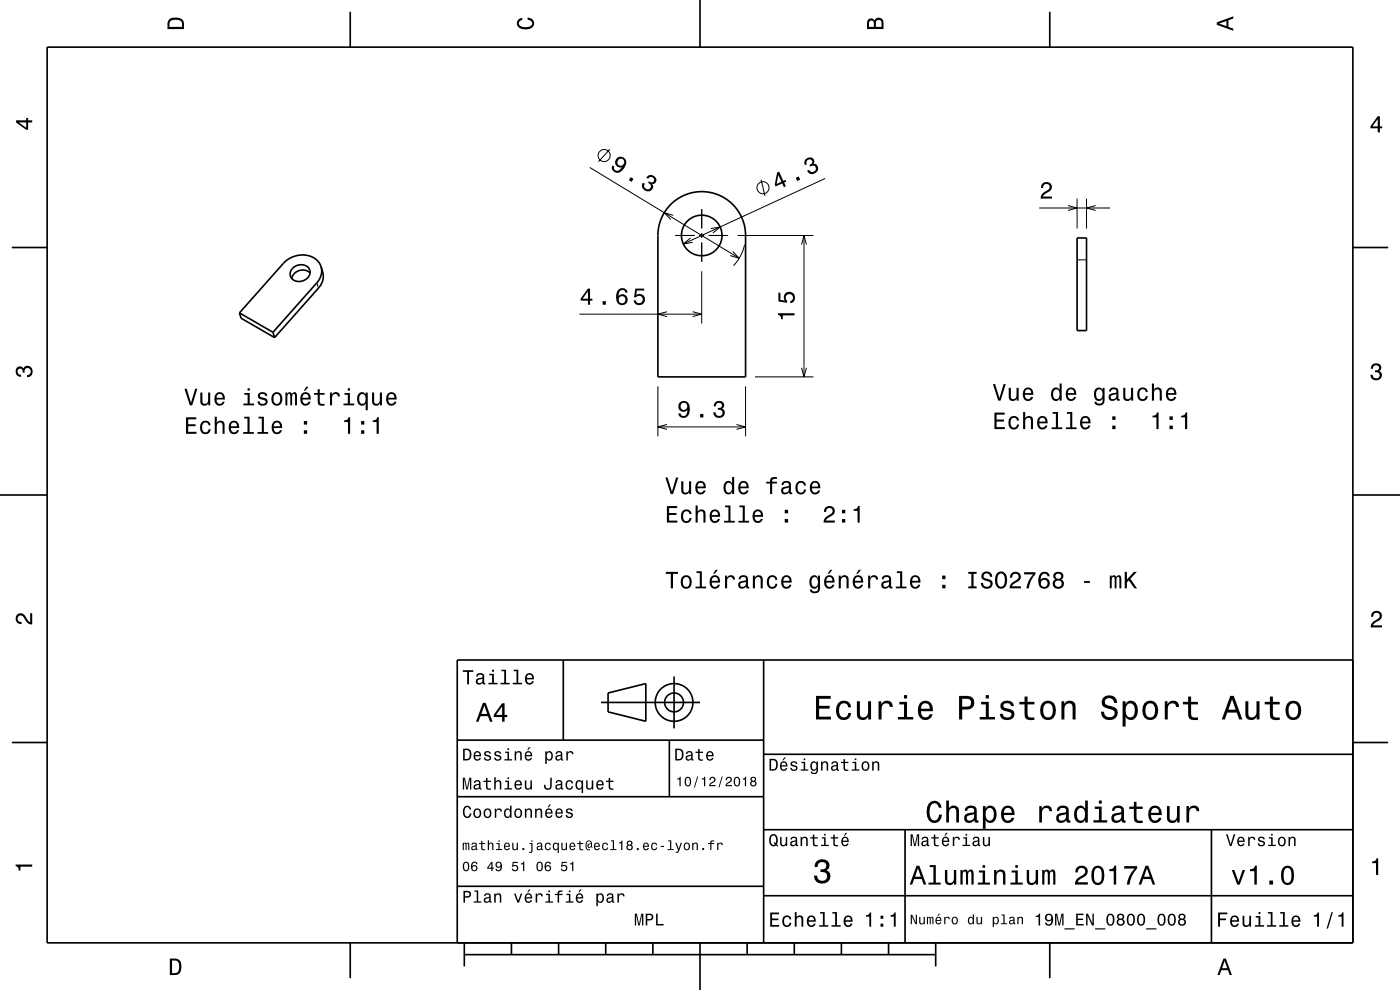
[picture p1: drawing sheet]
<svg xmlns="http://www.w3.org/2000/svg" width="297mm" height="210mm" viewBox="0 0 297 210" stroke-linecap="round" stroke-linejoin="round" font-family="sans-serif">
<g fill="none" stroke="#000" stroke-width=".21">
<path d="M125.1 35.5l31.7 19.3M129.4 31.7l-2.4 2.6M161.4 38.1l.9 3.5M175 37.9l-30 13.8M67.2 60l.4 1.1M142.8 45.7l-1.9-.6 1.4 1.5M143.3 49.9h4.1M146.5 50.5l-1.5 1.2 1.9-.3M148.4 49.9h1M148.9 44.4v4M148.9 49.4v1M148.9 51.4v4.1"/>
<path d="M148.9 57.5v11.1M150.4 49.9h4.1M150.8 48.5l2-.4-1.6 1.3M155.4 53.3l1.4 1.5-1.9-.6M156.5 49.9h16.1M158 51.9a9.4 9.4 0 0 1-2.4 4.5M170 51.9l.6-2 .5 2M170.6 49.9v30M220.5 44.1h15M226.6 43.6l1.9 .5-1.9 .5M228.5 42.1v6.4M228.5 55.1h2"/>
<path d="M230.5 42.1v6.4M232.4 43.6l-1.9 .5 1.9 .5M122.9 66.6h26M141.5 66.1l-1.9 .5 1.9 .6M146.9 66.1l2 .5-2 .6M160.2 79.9h12.4M170 78l.6 1.9 .5-1.9M139.6 81.9v10.7M139.6 90.6h18.6M141.5 90l-1.9 .6 1.9 .5M156.2 90l2 .6-2 .5M158.2 81.9v10.7"/>
<circle cx="128.2" cy="33" r="1.28"/>
<circle cx="161.9" cy="39.8" r="1.28"/>
</g>
<g fill="none" stroke="#000" stroke-width=".35">
<path d="M10 10h277v190h-277zM74.3 2.5v7.5M148.5 0v10M222.7 2.5v7.5M2.5 52.5h7.5M62 57a2.16 2.16 0 0 1 3.8 .5 2.22 2.22 0 0 1-1.7 2.1 2.22 2.22 0 0 1-2.5-1 1.67 1.67 0 0 1 .4-1.6zM65.8 57.9a2.35 2.35 0 0 0-3.9 1.2M68.1 56.6a4.5 4.5 0 0 0-6.4-1.9l-1.6 1.1-9.3 10.6M68.1 56.6a3.6 3.6 0 0 1-.9 3.4l-9.3 10.5M68.1 56.6l.4 1.1a3.6 3.6 0 0 1-.9 3.4l-9.3 10.5M142.4 43.3a9.3 9.3 0 0 1 10.1-1.9 9.3 9.3 0 0 1 5.7 8.5v30h-18.6v-30a9.3 9.3 0 0 1 2.8-6.6zM228.5 50.5h2v19.6h-2z"/>
<path d="M287 52.5h7.5M50.8 66.4l.3 1.1 7.2 4.1M50.8 66.4l7.1 4.1M57.9 70.5l.4 1.1M0 105h10M287 105h10M119.5 140v17M162 140v60M287 140h-190v60M2.5 157.5h7.5M97 157h65M127.5 149h21"/>
<path d="M129 147l8-2v8l-8-2zM142 157v12M143 143.5v11M287 157.5h7.5M97 169h65M162 176h125M162 160h125M192 176v24M257 176v24M97 188h65M162 190h125M74.3 200v7.5"/>
<path d="M98.5 202.5h100M98.5 200v5M108.5 200v2.5M118.5 200v2.5M128.5 200v2.5M138.5 200v2.5M148.5 200v10M158.5 200v2.5M168.5 200v2.5M178.5 200v2.5M188.5 200v2.5M198.5 200v5"/>
<path d="M222.7 200v7.5"/>
<circle cx="148.9" cy="49.9" r="4.3"/>
<circle cx="143" cy="149" r="2"/>
<circle cx="143" cy="149" r="4"/>
</g>
<g fill="#000">
<path d="M36 4a2.18 2.18 0 0 0-.5 2.2h3.5v-1.2a1.43 1.43 0 0 0-1.7-1.3zM36.3 4.4a2.15 2.15 0 0 1 2.2 .3l.1 1h-2.6v-1z" fill-rule="evenodd"/>
<path d="M109.9 4.2l.9-.4v.4a.7 .7 0 0 0-.7 .5 .7 .7 0 0 0 .3 .8 1.7 1.7 0 0 0 2.5-.5 .9 .9 0 0 0-1-.8v-.5a1.24 1.24 0 0 1 1.4 1.1 1.24 1.24 0 0 1-1 1.4 2.22 2.22 0 0 1-2.5-.7l-.2-.5z" fill-rule="evenodd"/>
<path d="M184.2 4.2l-.3 .7v1.3h3.5v-1.3a.98 .98 0 0 0-.7-1.1 .98 .98 0 0 0-1.2 .6 .84 .84 0 0 0-1.3-.2zM184.5 4.5a.54 .54 0 0 1 .6-.1 .54 .54 0 0 1 .3 .6v.7h-1zM185.9 4.4a.62 .62 0 0 1 .8-.1 .62 .62 0 0 1 .3 .6v.8h-1.2z" fill-rule="evenodd"/>
<path d="M258.1 4.7v.6l3.5 1.2v-.4l-1-.4v-1.4l1-.4v-.4zM258.6 5l1.6-.5v1z" fill-rule="evenodd"/>
<path d="M3.4 25.5v.5l2.1 1.5h.5v-1.5h.8v-.5h-.8v-.5h-.4v.5zM4 26h1.6v1.1z" fill-rule="evenodd"/>
<path d="M131 33.4a1.13 1.13 0 0 0-.4 1.5 1.13 1.13 0 0 0 1.3 .6 1.02 1.02 0 0 1-1.3 .6 .56 .56 0 0 1-.3-.8l-.4-.2a1.18 1.18 0 0 0 .6 1.4 1.18 1.18 0 0 0 1.5-.3 1.77 1.77 0 0 0 .3-2.8l-.5-.2zM131 34.4a.75 .75 0 0 1 1.5 0 .75 .75 0 0 1-1.5 0zM133.8 37.6l-.4 .6 .6 .4 .4-.7zM137.4 37.3l-.3 .4 .4 .2a.62 .62 0 0 1 .7-.5 .62 .62 0 0 1 .5 .7 .62 .62 0 0 1-.6 .6l-.4-.3-.2 .4a.72 .72 0 0 1 .5 .9 .72 .72 0 0 1-.8 .5 .72 .72 0 0 1-.5-.9l.1-.3-.4-.3a1.18 1.18 0 0 0 .7 1.8 1.18 1.18 0 0 0 1.4-1.2l-.1-.3a.97 .97 0 0 0 .9-1 .97 .97 0 0 0-1.1-.9z" fill-rule="evenodd"/>
<path d="M164.9 36.6l-.5 2.6 .1 .4 1.4-.7 .4 .8 .4-.2-.4-.8 .5-.2-.2-.4-.4 .3-.9-2zM165.1 37.1l.7 1.4-1 .5zM168.8 37.7l.3 .7 .7-.3-.4-.7zM170.9 33.8a1.06 1.06 0 0 0-.1 1.2l.4-.2a.62 .62 0 0 1 0-.8 .62 .62 0 0 1 .8-.1 .62 .62 0 0 1 .1 .9l-.4 .2 .2 .3a.72 .72 0 0 1 1 .1 .72 .72 0 0 1 0 1 .72 .72 0 0 1-1.1-.1l-.2-.3-.4 .2a1.18 1.18 0 0 0 1.9 .5 1.18 1.18 0 0 0-.2-1.9l-.3-.1a.9 .9 0 0 0-.1-1.1 .9 .9 0 0 0-1.2-.1z" fill-rule="evenodd"/>
<path d="M292.3 24.7l-1.6 2.1v.4h1.6v.9h.4v-.9h.5v-.4h-.5v-2.1zM292.3 25.2v1.6h-1.1z" fill-rule="evenodd"/>
<path d="M221.1 38.9a1.18 1.18 0 0 1 2 .3 1.18 1.18 0 0 1-1 1.7l-.6 .4-.2 .4h1.9v.4h-2.4a1.8 1.8 0 0 1 1.4-1.7 .71 .71 0 0 0 .5-.9 .71 .71 0 0 0-.9-.5 .71 .71 0 0 0-.5 .9h-.5z" fill-rule="evenodd"/>
<path d="M124.7 61.2l-1.5 2.1v.5h1.5v.8h.5v-.8h.5v-.4h-.5v-2.2zM124.7 61.8v1.6h-1.1zM127.8 63.9v.7h.7v-.7zM131.2 61.4a2.39 2.39 0 0 0 .2 3.2 1.16 1.16 0 0 0 1.5-.3 1.16 1.16 0 0 0-.1-1.5 1.16 1.16 0 0 0-1.6 0 1.02 1.02 0 0 1 .8-1.3 .58 .58 0 0 1 .7 .6h.4a1.12 1.12 0 0 0-.7-.9 1.12 1.12 0 0 0-1.2 .2zM131.2 63.6a.75 .75 0 0 1 1.5 0 .75 .75 0 0 1-1.5 0zM134.8 61.2l-.3 1.9h.4a.8 .8 0 0 1 1.2-.3 .8 .8 0 0 1 0 1.3 .8 .8 0 0 1-1.2-.4h-.5a1.21 1.21 0 0 0 1.5 1.1 1.21 1.21 0 0 0 .8-1.7 1.21 1.21 0 0 0-1.7-.5l.1-1h1.6v-.4z" fill-rule="evenodd"/>
<path d="M165 66.4v.4a.77 .77 0 0 1 .7 .9h.4v-.8h2.5v-.5zM165.1 62.1v1.9l1.9 .2v-.4a.8 .8 0 0 1-.2-1.2 .8 .8 0 0 1 1.2 .1 .8 .8 0 0 1-.3 1.2v.4a1.21 1.21 0 0 0 1-1.5 1.21 1.21 0 0 0-1.6-.8 1.21 1.21 0 0 0-.6 1.8l-.9-.2v-1.5z" fill-rule="evenodd"/>
<path d="M291.1 77.4a1.08 1.08 0 0 1 1.4-.2 1.08 1.08 0 0 1 .4 1.2l-.3 .3a1.06 1.06 0 0 1 .5 1.3 1.06 1.06 0 0 1-1.2 .7 1.1 1.1 0 0 1-1.2-1.2h.5a.71 .71 0 0 0 1 .8 .71 .71 0 0 0 .1-1.3h-.6v-.4a.61 .61 0 0 0 .8-.3 .61 .61 0 0 0-.2-.8 .61 .61 0 0 0-.9 .2l-.1 .5h-.5z" fill-rule="evenodd"/>
<path d="M3.6 78a.86 .86 0 0 1 1.4 .2 1.06 1.06 0 0 1 1.2-.6 1.06 1.06 0 0 1 .7 1.2 1.1 1.1 0 0 1-1.2 1.2v-.4a.71 .71 0 0 0 .8-1 .71 .71 0 0 0-1.3-.1v.6h-.4a.61 .61 0 0 0-.3-.8 .61 .61 0 0 0-.8 .2 .61 .61 0 0 0 .2 .8l.6 .2v.4a1.15 1.15 0 0 1-1.2-.6 1.15 1.15 0 0 1 .3-1.3z" fill-rule="evenodd"/>
<path d="M39.5 88.5v3.5h2.2v-.4h-1.8v-1.2h1.6v-.4h-1.6v-1.1h1.7v-.4zM42.7 89.6a1.53 1.53 0 0 0 .9 2.5 1.06 1.06 0 0 0 1.1-1h-.4a.67 .67 0 0 1-.7 .6 .67 .67 0 0 1-.7-.6 1.11 1.11 0 0 1 .7-1.5 .6 .6 0 0 1 .6 .6h.5a1.09 1.09 0 0 0-.8-1 1.09 1.09 0 0 0-1.2 .4zM45.5 88.4v3.6h.5v-1.5a.64 .64 0 0 1 .4-.8 .64 .64 0 0 1 .8 .3v2h.4v-1.8a.88 .88 0 0 0-.6-.9 .88 .88 0 0 0-1 .4v-1.3zM48.8 89.6a1.54 1.54 0 0 0 .8 2.5 1.06 1.06 0 0 0 1.1-.9h-.4l-.3 .4-.3 .1a.76 .76 0 0 1-.7-.9h1.7a1.17 1.17 0 0 0-.4-1.4 1.17 1.17 0 0 0-1.5 .2zM49.2 89.8a.66 .66 0 0 1 .8-.1 .66 .66 0 0 1 .3 .7h-1.3zM51.8 88.4v.4h.7v2.8h-.9v.4h2.3v-.4h-1v-3.2zM54.8 88.4v.4h.7v2.8h-.9v.4h2.3v-.4h-.9v-3.2zM57.9 89.6a1.54 1.54 0 0 0 .8 2.5 1.05 1.05 0 0 0 1.1-.9h-.4l-.3 .4-.3 .1a.76 .76 0 0 1-.7-.9h1.8a1.16 1.16 0 0 0-.5-1.4 1.16 1.16 0 0 0-1.5 .2zM58.3 89.8a.66 .66 0 0 1 .8-.1 .66 .66 0 0 1 .3 .7h-1.3zM64.5 91.3v.7h.7v-.7zM64.5 89.3v.8h.7v-.8z" fill-rule="evenodd"/>
<path d="M39.1 82.5l1.2 3.5h.5l1.1-3.5h-.5l-.9 2.9-.9-2.9zM42.5 83.3v1.7a.89 .89 0 0 0 .6 1 .89 .89 0 0 0 1.1-.4v.4h.4v-2.7h-.4v1.5a.65 .65 0 0 1-.4 .8 .65 .65 0 0 1-.8-.3l-.1-2zM45.8 83.6a1.54 1.54 0 0 0 .8 2.5 1.06 1.06 0 0 0 1.1-.9h-.5l-.2 .4-.4 .1a.76 .76 0 0 1-.7-1h1.8a1.16 1.16 0 0 0-.5-1.3 1.16 1.16 0 0 0-1.4 .2zM46.1 83.8a.66 .66 0 0 1 .8-.2 .66 .66 0 0 1 .4 .8h-1.4zM51.8 83.4v.3h.7v1.9h-.9v.4h2.3v-.4h-.9v-2.2zM52.5 82.4v.5h.5v-.5zM54.9 83.4a.76 .76 0 0 0-.2 .8 .76 .76 0 0 0 .7 .5l.9 .4a.63 .63 0 0 1-.6 .6 .63 .63 0 0 1-.6-.6h-.5a1.07 1.07 0 0 0 1.2 1 1.07 1.07 0 0 0 .9-1.2l-.4-.4-1.1-.3a.54 .54 0 0 1 .4-.7 .54 .54 0 0 1 .7 .5h.4a1.03 1.03 0 0 0-.7-.9 1.03 1.03 0 0 0-1.1 .3zM57.9 83.6a1.53 1.53 0 0 0 .8 2.5 1.48 1.48 0 0 0 1.2-1.5 1.48 1.48 0 0 0-1.2-1.4l-.5 .1zM58.2 83.8a.67 .67 0 0 1 .7-.2 .67 .67 0 0 1 .5 .6 1.11 1.11 0 0 1-.7 1.5 1.17 1.17 0 0 1-.5-1.9zM60.6 83.3v2.7h.4v-1.8l.2-.6h.2l.2 .2v2.2h.4v-2.1l.3-.4 .2 .2 .1 .4v1.9h.4v-1.9a.69 .69 0 0 0-.5-.9l-.6 .4-.2-.3-.3-.1-.5 .4v-.3zM65 82l-.5 .9h.3l.7-.9zM64 83.6a1.54 1.54 0 0 0 .8 2.5 1.06 1.06 0 0 0 1.1-.9h-.5l-.2 .4-.4 .1a.76 .76 0 0 1-.7-1h1.8a1.16 1.16 0 0 0-.5-1.3 1.16 1.16 0 0 0-1.4 .2zM64.3 83.8a.66 .66 0 0 1 .8-.2 .66 .66 0 0 1 .4 .8h-1.4zM67.4 82.6v.8h-.8v.3h.8v1.8a1.05 1.05 0 0 0 1.5 .5v-.3a.68 .68 0 0 1-1-.4l-.1-1.6h1.1v-.3h-1.1v-.8zM70 83.3v2.7h.4v-1.6a.67 .67 0 0 1 .4-.8 .67 .67 0 0 1 .8 .3l.1 .2h.4a.89 .89 0 0 0-.7-.9 .89 .89 0 0 0-1 .5v-.4zM73.1 83.4v.3h.7v1.9h-.9v.4h2.2v-.4h-.9v-2.2zM73.8 82.4v.5h.4v-.5zM76 83.6a1.57 1.57 0 0 0 .8 2.5l.4-.1 .4-.4v1.4h.4v-3.7h-.4v.4l-.2-.2a.88 .88 0 0 0-1.4 .1zM76.4 83.8a.62 .62 0 0 1 .7-.2 .62 .62 0 0 1 .4 .6 1.12 1.12 0 0 1-.6 1.5 1.19 1.19 0 0 1-.5-1.9zM78.9 83.3v1.7a.89 .89 0 0 0 .6 1 .89 .89 0 0 0 1.1-.4v.4h.4v-2.7h-.4v1.5a.64 .64 0 0 1-.4 .8 .64 .64 0 0 1-.8-.3v-2zM82.2 83.6a1.54 1.54 0 0 0 .8 2.5 1.05 1.05 0 0 0 1.1-.9h-.4l-.3 .4-.3 .1a.76 .76 0 0 1-.7-1h1.7a1.16 1.16 0 0 0-.4-1.3 1.16 1.16 0 0 0-1.5 .2zM82.6 83.8a.66 .66 0 0 1 .8-.2 .66 .66 0 0 1 .3 .8h-1.3z" fill-rule="evenodd"/>
<path d="M73 89.2v.3h.8v2.5h.5v-3.5h-.4a.77 .77 0 0 1-.9 .7zM76.6 91.3v.7h.7v-.7zM76.6 89.3v.8h.7v-.8zM79.1 89.2v.3h.8v2.5h.5v-3.5h-.4a.77 .77 0 0 1-.9 .7z" fill-rule="evenodd"/>
<path d="M144.2 85.4a1.15 1.15 0 0 0 0 1.6 1.15 1.15 0 0 0 1.6 0 1.03 1.03 0 0 1-.8 1.3 .56 .56 0 0 1-.6-.6h-.5a1.18 1.18 0 0 0 1.3 .9 1.18 1.18 0 0 0 1.1-1.1 1.77 1.77 0 0 0-1.2-2.5zM144.4 86.2a.75 .75 0 0 1 1.5 0 .75 .75 0 0 1-1.5 0zM148.5 87.8v.8h.7v-.8zM151.7 85.3l-.3 .9h.5a.62 .62 0 0 1 .3-.8 .62 .62 0 0 1 .8 .3 .62 .62 0 0 1-.2 .8h-.5v.4a.72 .72 0 0 1 .9 .5 .72 .72 0 0 1-.4 .9 .72 .72 0 0 1-1-.5v-.3h-.5a1.18 1.18 0 0 0 1.5 1.2 1.18 1.18 0 0 0 .6-1.9l-.2-.1a.9 .9 0 0 0 .4-1.1 .9 .9 0 0 0-1.1-.6z" fill-rule="evenodd"/>
<path d="M211 87.5v3.5h2.2v-.4h-1.8v-1.2h1.6v-.4h-1.6v-1h1.7v-.5zM214.2 88.6a1.52 1.52 0 0 0 .9 2.5 1.06 1.06 0 0 0 1.1-1h-.4a.67 .67 0 0 1-.7 .6 .67 .67 0 0 1-.7-.6 1.11 1.11 0 0 1 .7-1.5 .6 .6 0 0 1 .6 .6h.5a1.09 1.09 0 0 0-.8-.9 1.09 1.09 0 0 0-1.2 .3zM217 87.4v3.6h.5v-1.5a.63 .63 0 0 1 .4-.8 .63 .63 0 0 1 .8 .3v2h.4v-1.8a.88 .88 0 0 0-.6-.9 .88 .88 0 0 0-1 .4v-1.3zM220.3 88.6a1.54 1.54 0 0 0 .8 2.5 1.06 1.06 0 0 0 1.1-.8h-.4l-.3 .3-.3 .1a.76 .76 0 0 1-.7-.9h1.7a1.16 1.16 0 0 0-.4-1.4 1.16 1.16 0 0 0-1.5 .2zM220.7 88.8a.66 .66 0 0 1 .8-.1 .66 .66 0 0 1 .3 .7h-1.3zM223.3 87.4v.4h.7v2.9h-.9v.3h2.3v-.3h-1v-3.3zM226.3 87.4v.4h.7v2.9h-.9v.3h2.3v-.3h-.9v-3.3zM229.4 88.6a1.54 1.54 0 0 0 .8 2.5 1.06 1.06 0 0 0 1.1-.8h-.4l-.3 .3-.3 .1a.76 .76 0 0 1-.7-.9h1.8a1.16 1.16 0 0 0-.5-1.4 1.16 1.16 0 0 0-1.5 .2zM229.8 88.8a.66 .66 0 0 1 .8-.1 .66 .66 0 0 1 .3 .7h-1.3zM236 90.3v.7h.7v-.7zM236 88.3v.8h.7v-.8z" fill-rule="evenodd"/>
<path d="M210.6 81.5l1.2 3.5h.5l1.1-3.5h-.5l-.9 3-.9-3zM214 82.3v1.8a.89 .89 0 0 0 .6 .9 .89 .89 0 0 0 1.1-.4v.4h.4v-2.7h-.4v1.5a.65 .65 0 0 1-.4 .8 .65 .65 0 0 1-.8-.3l-.1-2zM217.3 82.6a1.54 1.54 0 0 0 .8 2.5 1.06 1.06 0 0 0 1.1-.9h-.5l-.2 .4-.4 .1a.76 .76 0 0 1-.7-.9h1.8a1.16 1.16 0 0 0-.5-1.4 1.16 1.16 0 0 0-1.4 .2zM217.6 82.8a.66 .66 0 0 1 .8-.2 .66 .66 0 0 1 .4 .8h-1.4zM223.2 82.6a1.57 1.57 0 0 0 .8 2.5l.5-.2 .3-.3v.4h.4v-3.6h-.4v1.3a.89 .89 0 0 0-1.6-.1zM223.6 82.8a.62 .62 0 0 1 .7-.2 .62 .62 0 0 1 .4 .6 1.12 1.12 0 0 1-.6 1.5 1.19 1.19 0 0 1-.5-1.9zM226.4 82.6a1.54 1.54 0 0 0 .8 2.5 1.06 1.06 0 0 0 1.1-.9h-.5l-.2 .4-.4 .1a.76 .76 0 0 1-.7-.9h1.8a1.16 1.16 0 0 0-.5-1.4 1.16 1.16 0 0 0-1.4 .2zM226.7 82.8a.66 .66 0 0 1 .8-.2 .66 .66 0 0 1 .4 .8h-1.4zM232.4 82.6a1.57 1.57 0 0 0 .7 2.5l.5-.2 .3-.3a.73 .73 0 0 1-.3 1 .73 .73 0 0 1-1-.4h-.4a1.1 1.1 0 0 0 1.2 .9 1.1 1.1 0 0 0 .9-1.2v-2.6h-.4v.4l-.3-.4a.9 .9 0 0 0-1.2 .3zM232.7 82.8a.63 .63 0 0 1 .7-.2 .63 .63 0 0 1 .4 .6 1.11 1.11 0 0 1-.6 1.5 1.2 1.2 0 0 1-.5-1.9zM235.5 82.4l-.2 .7h.4a.55 .55 0 0 1 .7-.6 .55 .55 0 0 1 .3 .8l-.2 .1a1 1 0 0 0-1 .2 1 1 0 0 0-.3 1 .94 .94 0 0 0 1.7 0l.1 .3 .5 .1v-.4h-.2v-1.6a1.02 1.02 0 0 0-1.8-.6zM235.7 83.9l1.1-.3a.77 .77 0 0 1-.2 .9 .77 .77 0 0 1-.9 .1zM238.3 82.3v1.8a.89 .89 0 0 0 .6 .9 .89 .89 0 0 0 1.1-.4v.4h.4v-2.7h-.5v1.5a.65 .65 0 0 1-.3 .8 .65 .65 0 0 1-.9-.3v-2zM241.6 82.6a1.53 1.53 0 0 0 .8 2.5 1.06 1.06 0 0 0 1.1-1.1h-.4a.67 .67 0 0 1-.7 .7 .67 .67 0 0 1-.7-.6 1.11 1.11 0 0 1 .7-1.5 .6 .6 0 0 1 .7 .6h.4a1.09 1.09 0 0 0-.8-1 1.09 1.09 0 0 0-1.1 .4zM244.4 81.4v3.6h.4v-1.6a.63 .63 0 0 1 .4-.8 .63 .63 0 0 1 .8 .4v2h.5v-1.8a.88 .88 0 0 0-.6-1 .88 .88 0 0 0-1.1 .5v-1.3zM247.6 82.6a1.54 1.54 0 0 0 .8 2.5 1.05 1.05 0 0 0 1.1-.9h-.4l-.2 .4-.4 .1a.76 .76 0 0 1-.7-.9h1.8a1.16 1.16 0 0 0-.5-1.4 1.16 1.16 0 0 0-1.5 .2zM248 82.8a.66 .66 0 0 1 .8-.2 .66 .66 0 0 1 .3 .8h-1.3z" fill-rule="evenodd"/>
<path d="M244.5 88.2v.3h.8v2.5h.5v-3.5h-.4a.77 .77 0 0 1-.9 .7zM248.1 90.3v.7h.7v-.7zM248.1 88.3v.8h.7v-.8zM250.6 88.2v.3h.8v2.5h.5v-3.5h-.4a.78 .78 0 0 1-.9 .7z" fill-rule="evenodd"/>
<path d="M141.5 107.4v3.4h2.2v-.4h-1.8v-1.2h1.6v-.4h-1.6v-1h1.8v-.4zM144.8 108.4a1.53 1.53 0 0 0 .8 2.5 1.06 1.06 0 0 0 1.1-1h-.4a.67 .67 0 0 1-.7 .7 .67 .67 0 0 1-.7-.6 1.11 1.11 0 0 1 .7-1.6 .59 .59 0 0 1 .7 .6h.4a1.09 1.09 0 0 0-.8-.9 1.09 1.09 0 0 0-1.1 .3zM147.6 107.2v3.6h.4v-1.5a.63 .63 0 0 1 .5-.9 .63 .63 0 0 1 .7 .8v1.6h.5v-1.7a.88 .88 0 0 0-.6-1 .88 .88 0 0 0-1.1 .4v-1.3zM150.8 108.4a1.54 1.54 0 0 0 .8 2.5 1.06 1.06 0 0 0 1.1-.8h-.4l-.2 .3-.4 .1a.76 .76 0 0 1-.7-.9h1.8a1.16 1.16 0 0 0-.5-1.3 1.16 1.16 0 0 0-1.5 .1zM151.2 108.6a.66 .66 0 0 1 .8-.1 .66 .66 0 0 1 .3 .8h-1.3zM153.8 107.2v.4h.7v2.9h-.9v.3h2.3v-.3h-.9v-3.3zM156.9 107.2v.4h.7v2.9h-1v.3h2.3v-.3h-.9v-3.3zM159.9 108.4a1.54 1.54 0 0 0 .8 2.5 1.07 1.07 0 0 0 1.1-.8h-.4l-.2 .3-.4 .1a.76 .76 0 0 1-.7-.9h1.8a1.16 1.16 0 0 0-.5-1.3 1.16 1.16 0 0 0-1.5 .1zM160.3 108.6a.66 .66 0 0 1 .8-.1 .66 .66 0 0 1 .3 .8h-1.3zM166.5 110.1v.7h.7v-.7zM166.5 108.1v.8h.7v-.8z" fill-rule="evenodd"/>
<path d="M141.2 101.3l1.1 3.5h.5l1.1-3.5h-.5l-.9 3-.9-3zM144.5 102.1v1.8a.89 .89 0 0 0 .6 1 .89 .89 0 0 0 1.1-.5v.4h.4v-2.7h-.4v1.6a.65 .65 0 0 1-.4 .7 .65 .65 0 0 1-.8-.3v-2zM147.8 102.4a1.54 1.54 0 0 0 .8 2.5 1.07 1.07 0 0 0 1.1-.9h-.5l-.2 .4-.3 .1a.76 .76 0 0 1-.7-.9h1.7a1.17 1.17 0 0 0-.5-1.4 1.17 1.17 0 0 0-1.4 .2zM148.1 102.6a.66 .66 0 0 1 .8-.1 .66 .66 0 0 1 .4 .7h-1.3zM153.8 102.4a1.58 1.58 0 0 0 .7 2.5l.5-.1 .3-.4v.4h.4v-3.6h-.4v1.3a.9 .9 0 0 0-1.5-.1zM154.1 102.7a.62 .62 0 0 1 .7-.3 .62 .62 0 0 1 .5 .6 1.12 1.12 0 0 1-.7 1.5 1.19 1.19 0 0 1-.5-1.8zM156.9 102.4a1.54 1.54 0 0 0 .8 2.5 1.07 1.07 0 0 0 1.1-.9h-.4l-.3 .4-.3 .1a.76 .76 0 0 1-.7-.9h1.7a1.16 1.16 0 0 0-.4-1.4 1.16 1.16 0 0 0-1.5 .2zM157.3 102.6a.66 .66 0 0 1 .8-.1 .66 .66 0 0 1 .3 .7h-1.3zM162.6 102.2v.4h.8v2.2h.4v-2.2h1v-.4h-1v-.4l.4-.2h.6v-.4a1.04 1.04 0 0 0-1.4 .7v.3zM166.1 102.2l-.3 .7h.4a.55 .55 0 0 1 .7-.5 .55 .55 0 0 1 .4 .7l-.2 .1a1 1 0 0 0-1.1 .2 1 1 0 0 0-.3 1 .93 .93 0 0 0 1.7 .1l.1 .3h.6v-.3l-.3-.1v-1.6a1.02 1.02 0 0 0-1.7-.6zM166.2 103.8l1.1-.4a.77 .77 0 0 1-.2 .9 .77 .77 0 0 1-.8 .1zM169 102.4a1.53 1.53 0 0 0 .9 2.5 1.06 1.06 0 0 0 1.1-1.1h-.4a.67 .67 0 0 1-.7 .7 .67 .67 0 0 1-.7-.6 1.11 1.11 0 0 1 .7-1.5 .59 .59 0 0 1 .6 .6h.5a1.09 1.09 0 0 0-.8-1 1.09 1.09 0 0 0-1.2 .4zM172.1 102.4a1.54 1.54 0 0 0 .8 2.5 1.07 1.07 0 0 0 1.1-.9h-.5l-.2 .4-.4 .1a.76 .76 0 0 1-.7-.9h1.8a1.17 1.17 0 0 0-.5-1.4 1.17 1.17 0 0 0-1.4 .2zM172.4 102.6a.66 .66 0 0 1 .8-.1 .66 .66 0 0 1 .4 .7h-1.4z" fill-rule="evenodd"/>
<path d="M175.1 107.7l-.3 .9h.4a.7 .7 0 0 1 .6-.8 .7 .7 0 0 1 .8 .5 .7 .7 0 0 1-.5 .8 1.8 1.8 0 0 0-1.4 1.7h2.4v-.4h-1.9a2.2 2.2 0 0 1 1.5-1.1 1.13 1.13 0 0 0 .1-1.7 1.13 1.13 0 0 0-1.7 .1zM178.6 110.1v.7h.7v-.7zM178.6 108.1v.8h.7v-.8zM181.1 108v.4h.8v2.4h.5v-3.5h-.4a.77 .77 0 0 1-.9 .7z" fill-rule="evenodd"/>
<path d="M3.6 130.4a1.22 1.22 0 0 1 2 .7l.4 .6 .4 .3v-1.9h.4v2.4a1.8 1.8 0 0 1-1.7-1.4 .71 .71 0 0 0-.9-.5 .71 .71 0 0 0-.5 .8 .71 .71 0 0 0 .9 .5v.5a1.18 1.18 0 0 1-1.2-.7 1.18 1.18 0 0 1 .2-1.3z" fill-rule="evenodd"/>
<path d="M141.2 121.3v.4h1.1v3.1h.5v-3.1h1v-.4zM144.7 122.4a1.53 1.53 0 0 0 .9 2.5 1.48 1.48 0 0 0 1.2-1.4 1.48 1.48 0 0 0-1.2-1.5l-.5 .1zM145 122.7a.67 .67 0 0 1 .8-.3 .67 .67 0 0 1 .4 .6 1.11 1.11 0 0 1-.6 1.5 1.17 1.17 0 0 1-.6-1.8zM147.8 121.2v.4h.7v2.8h-1v.4h2.3v-.4h-.9v-3.2zM151.8 120.9l-.5 .8h.3l.7-.8zM150.8 122.4a1.54 1.54 0 0 0 .8 2.5 1.05 1.05 0 0 0 1.1-.9h-.4l-.2 .4-.4 .1a.76 .76 0 0 1-.7-.9h1.8a1.16 1.16 0 0 0-.5-1.4 1.16 1.16 0 0 0-1.5 .2zM151.2 122.6a.66 .66 0 0 1 .8-.1 .66 .66 0 0 1 .3 .7h-1.3zM153.8 122.1v2.7h.5v-1.5a.66 .66 0 0 1 .3-.8 .66 .66 0 0 1 .8 .2l.1 .2h.4a.89 .89 0 0 0-.7-.9 .89 .89 0 0 0-1 .5v-.4zM157 122.2l-.3 .7h.4a.55 .55 0 0 1 .7-.5 .55 .55 0 0 1 .4 .7l-.3 .1a1 1 0 0 0-1 .2 1 1 0 0 0-.3 1 .94 .94 0 0 0 1.7 .1l.1 .3h.6v-.3l-.3-.1v-1.6a1.02 1.02 0 0 0-1.7-.6zM157.1 123.8l1.1-.4a.77 .77 0 0 1-.2 .9 .77 .77 0 0 1-.9 .1zM159.7 122.1v2.7h.5v-1.6a.63 .63 0 0 1 .3-.7 .63 .63 0 0 1 .8 .3l.1 2h.4v-1.8a.89 .89 0 0 0-.6-1 .89 .89 0 0 0-1.1 .5v-.4zM163 122.4a1.53 1.53 0 0 0 .8 2.5 1.06 1.06 0 0 0 1.1-1.1h-.4a.67 .67 0 0 1-.6 .7 .67 .67 0 0 1-.7-.6 1.12 1.12 0 0 1 .6-1.5 .6 .6 0 0 1 .7 .6h.4a1.09 1.09 0 0 0-.7-1 1.09 1.09 0 0 0-1.2 .4zM166 122.4a1.54 1.54 0 0 0 .8 2.5 1.05 1.05 0 0 0 1.1-.9h-.4l-.3 .4-.3 .1a.76 .76 0 0 1-.7-.9h1.7a1.16 1.16 0 0 0-.4-1.4 1.16 1.16 0 0 0-1.5 .2zM166.4 122.6a.66 .66 0 0 1 .8-.1 .66 .66 0 0 1 .3 .7h-1.3zM172 122.4a1.57 1.57 0 0 0 .7 2.5l.5-.1 .3-.4a.73 .73 0 0 1-.3 1 .73 .73 0 0 1-1-.3h-.4a1.1 1.1 0 0 0 1.3 .8 1.1 1.1 0 0 0 .9-1.2v-2.6h-.5v.4l-.3-.4a.9 .9 0 0 0-1.2 .3zM172.3 122.7a.63 .63 0 0 1 .7-.3 .63 .63 0 0 1 .5 .6 1.11 1.11 0 0 1-.7 1.5 1.19 1.19 0 0 1-.5-1.8zM176.1 120.9l-.5 .8h.3l.7-.8zM175.1 122.4a1.54 1.54 0 0 0 .8 2.5 1.06 1.06 0 0 0 1.1-.9h-.4l-.2 .4-.4 .1a.76 .76 0 0 1-.7-.9h1.8a1.16 1.16 0 0 0-.5-1.4 1.16 1.16 0 0 0-1.5 .2zM175.5 122.6a.66 .66 0 0 1 .8-.1 .66 .66 0 0 1 .3 .7h-1.3zM177.9 122.1v2.7h.5v-1.6a.64 .64 0 0 1 .4-.7 .64 .64 0 0 1 .8 .3v2h.4v-1.8a.89 .89 0 0 0-.6-1 .89 .89 0 0 0-1 .5v-.4zM182.2 120.9l-.5 .8h.3l.7-.8zM181.2 122.4a1.54 1.54 0 0 0 .8 2.5 1.05 1.05 0 0 0 1.1-.9h-.5l-.2 .4-.4 .1a.76 .76 0 0 1-.6-.9h1.7a1.16 1.16 0 0 0-.5-1.4 1.16 1.16 0 0 0-1.4 .2zM181.5 122.6a.66 .66 0 0 1 .8-.1 .66 .66 0 0 1 .4 .7h-1.3zM184.2 122.1v2.7h.4v-1.5a.66 .66 0 0 1 .4-.8 .66 .66 0 0 1 .8 .2v.2h.5a.89 .89 0 0 0-.7-.9 .89 .89 0 0 0-1 .5v-.4zM187.3 122.2l-.2 .7h.4a.55 .55 0 0 1 .6-.5 .55 .55 0 0 1 .4 .7l-.2 .1a1 1 0 0 0-1 .2 1 1 0 0 0-.3 1 .94 .94 0 0 0 1.6 .1l.1 .3h.6v-.3l-.2-.1-.1-1.6a1.02 1.02 0 0 0-1.7-.6zM187.5 123.8l1.1-.4a.77 .77 0 0 1-.2 .9 .77 .77 0 0 1-.9 .1zM190.3 121.2v.4h.7v2.8h-1v.4h2.3v-.4h-.9v-3.2zM193.3 122.4a1.54 1.54 0 0 0 .8 2.5 1.06 1.06 0 0 0 1.1-.9h-.4l-.2 .4-.4 .1a.76 .76 0 0 1-.7-.9h1.8a1.16 1.16 0 0 0-.5-1.4 1.16 1.16 0 0 0-1.5 .2zM193.7 122.6a.66 .66 0 0 1 .8-.1 .66 .66 0 0 1 .3 .7h-1.3zM199.9 124.1v.7h.7v-.7zM199.9 122.1v.7h.7v-.7zM205.4 121.3v.4h.7v2.7h-.7v.4h1.8v-.4h-.7v-2.7h.7v-.4zM208.5 121.5a.96 .96 0 0 0-.3 1.1 .96 .96 0 0 0 1 .6 .77 .77 0 0 1 .9 .9 .83 .83 0 0 1-1 .3 .83 .83 0 0 1-.6-.8h-.4a1.21 1.21 0 0 0 1.5 1.3 1.21 1.21 0 0 0 .7-1.8l-1.2-.4a.58 .58 0 0 1-.4-.8 .58 .58 0 0 1 .9-.2l.2 .1 .2 .6h.5a1.16 1.16 0 0 0-.7-1.2 1.16 1.16 0 0 0-1.3 .3zM211.4 121.7a2.54 2.54 0 0 0 .4 3.1 1.21 1.21 0 0 0 1.8-1 1.94 1.94 0 0 0-1-2.6l-.8 .1zM212 121.7l.4-.1a1.7 1.7 0 0 1 .3 2.8l-.3 .1a1.69 1.69 0 0 1-.4-2.8zM214.6 121.6l-.3 1h.4a.71 .71 0 0 1 .5-.9 .71 .71 0 0 1 .9 .5 .71 .71 0 0 1-.5 .9 1.8 1.8 0 0 0-1.4 1.7h2.4v-.4h-1.9a2.2 2.2 0 0 1 1.5-1.2 1.13 1.13 0 0 0 .1-1.7 1.13 1.13 0 0 0-1.7 .1zM217.3 121.4v.4h1.9a5.2 5.2 0 0 0-1.5 3h.5a5.3 5.3 0 0 1 1.5-3v-.4zM220.8 121.6l-.5 .8a1.75 1.75 0 0 0 1.2 2.5 1.15 1.15 0 0 0 1.2-1.6 1.15 1.15 0 0 0-1.9-.3 1.02 1.02 0 0 1 .8-1.3 .58 .58 0 0 1 .6 .5h.5a1.12 1.12 0 0 0-.7-.9 1.12 1.12 0 0 0-1.2 .3zM220.7 123.8a.75 .75 0 0 1 1.5 0 .75 .75 0 0 1-1.5 0zM223.7 121.5a.84 .84 0 0 0 .2 1.4 1.11 1.11 0 0 0-.4 1.6 1.11 1.11 0 0 0 1.5 .3 1.03 1.03 0 0 0 .7-.9 1.03 1.03 0 0 0-.6-1 .89 .89 0 0 0 .4-1.1 .89 .89 0 0 0-1-.5zM223.8 123.8a.71 .71 0 0 1 1.4 0 .71 .71 0 0 1-1.4 0zM223.9 122.3a.6 .6 0 0 1 1.2 0 .6 .6 0 0 1-1.2 0zM230 123.2v.4h1.2v-.4zM235.4 122.1v2.7h.4l.1-2.1 .2-.3h.2l.2 .3v2.1h.4v-2.1l.3-.3 .2 .1 .1 .4v1.9h.4v-1.9a.69 .69 0 0 0-.5-.9l-.6 .4-.2-.3-.3-.1-.5 .4v-.3zM238.6 121.3v3.5h.5v-1.2l.4-.5 1.2 1.7h.5l-1.4-2 1.4-1.5h-.6l-1.5 1.6v-1.6z" fill-rule="evenodd"/>
<path d="M291.2 129.9a1.18 1.18 0 0 1 1.9 .3 1.18 1.18 0 0 1-1 1.7l-.5 .3-.3 .5h1.9v.4h-2.4a1.8 1.8 0 0 1 1.4-1.8 .71 .71 0 0 0 .5-.8 .71 .71 0 0 0-.9-.5 .71 .71 0 0 0-.5 .8h-.4z" fill-rule="evenodd"/>
<path d="M98.2 158.8v2.5h.9a1.37 1.37 0 0 0 .7-2.2 1.56 1.56 0 0 0-1.6-.3zM98.6 159.1a.98 .98 0 0 1 1.1 .7 .98 .98 0 0 1-.6 1.2h-.5zM100.7 159.6a1.04 1.04 0 0 0-.2 1.2 1.04 1.04 0 0 0 1 .5l.5-.5h-.3l-.4 .3a.54 .54 0 0 1-.5-.7h1.3a.83 .83 0 0 0-.4-.9 .83 .83 0 0 0-1 .1zM100.9 159.7l.2-.1a.47 .47 0 0 1 .5 .1 .47 .47 0 0 1 .1 .5h-.9zM102.9 159.5l-.2 .1a.69 .69 0 0 0 .9 .9l.2 .1a.43 .43 0 0 1-.4 .5 .43 .43 0 0 1-.4-.4h-.3a.74 .74 0 0 0 .9 .7 .74 .74 0 0 0 .5-1l-1-.4a.38 .38 0 0 1 .3-.5 .38 .38 0 0 1 .4 .4h.3a.78 .78 0 0 0-1.2-.4zM105.1 159.5l-.2 .1a.69 .69 0 0 0 .9 .9l.2 .1a.43 .43 0 0 1-.4 .5 .43 .43 0 0 1-.5-.4h-.3a.74 .74 0 0 0 .9 .7 .74 .74 0 0 0 .5-1l-.9-.4a.38 .38 0 0 1 .3-.5 .38 .38 0 0 1 .4 .4h.3a.77 .77 0 0 0-1.2-.4zM107.2 159.4v.3h.5v1.3h-.7v.3h1.6v-.3h-.6v-1.6zM107.7 158.7v.4h.3v-.4zM109.2 159.4v1.9h.3v-1.1a.45 .45 0 0 1 .4-.6 .45 .45 0 0 1 .5 .5v1.2h.3v-1.3a.63 .63 0 0 0-.5-.7 .63 .63 0 0 0-.7 .4v-.3zM112.2 158.5l-.4 .6h.3l.5-.6zM111.5 159.6a1.04 1.04 0 0 0-.2 1.2 1.04 1.04 0 0 0 1.1 .5l.5-.5h-.3l-.5 .3a.54 .54 0 0 1-.5-.7h1.3a.83 .83 0 0 0-.4-.9 .83 .83 0 0 0-1 .1zM111.8 159.7l.1-.1a.48 .48 0 0 1 .5 .1 .48 .48 0 0 1 .2 .5h-1zM115.7 159.4v2.7h.3v-1.1a.66 .66 0 0 0 .7 .4 .66 .66 0 0 0 .5-.6 .91 .91 0 0 0 0-1.1 .91 .91 0 0 0-1-.3l-.2 .3v-.3zM116.1 159.8a.45 .45 0 0 1 .5-.2 .45 .45 0 0 1 .3 .4 .65 .65 0 0 1 .1 .8 .65 .65 0 0 1-.7 .2 .98 .98 0 0 1-.2-1.2zM118.1 159.5l-.2 .4h.3a.39 .39 0 0 1 .4-.3 .39 .39 0 0 1 .3 .5h-.1a.65 .65 0 0 0-1 .4 .65 .65 0 0 0 .6 .9l.6-.3 .1 .2h.4v-.2l-.2-.1v-1.1a.72 .72 0 0 0-.5-.6 .72 .72 0 0 0-.7 .2zM118.2 160.6l.8-.3a.55 .55 0 0 1-.2 .7 .55 .55 0 0 1-.6 0zM120.1 159.4v1.9h.4v-1.1a.47 .47 0 0 1 .2-.6 .47 .47 0 0 1 .6 .2v.2h.4a.64 .64 0 0 0-.5-.7 .64 .64 0 0 0-.8 .4v-.3z" fill-rule="evenodd"/>
<path d="M98.2 142.2v.3h.9v2.7h.4v-2.7h.9v-.3zM101.3 143l-.3 .5h.4a.47 .47 0 0 1 .5-.4 .47 .47 0 0 1 .4 .6l-.2 .1a.84 .84 0 0 0-1 .2 .84 .84 0 0 0 0 1.1 .9 .9 0 0 0 1.3-.2l.1 .2 .5 .1v-.3l-.3-.1v-1.3a.87 .87 0 0 0-1.4-.5zM101.4 144.3l.9-.3a.66 .66 0 0 1-.1 .7 .66 .66 0 0 1-.8 .1zM103.8 142.9v.3h.6v1.6h-.8v.4h2v-.4h-.8v-1.9zM104.4 142.1v.4h.4v-.4zM106.4 142.1v.3h.6v2.4h-.8v.4h1.9v-.4h-.7v-2.7zM109 142.1v.3h.6v2.4h-.8v.4h1.9v-.4h-.7v-2.7zM111.6 143.1a1.32 1.32 0 0 0 .7 2.1 .9 .9 0 0 0 .9-.7h-.3l-.2 .3-.4 .1a.65 .65 0 0 1-.6-.8h1.6a1 1 0 0 0-.4-1.2 1 1 0 0 0-1.3 .2zM111.9 143.3a.57 .57 0 0 1 .7-.1 .57 .57 0 0 1 .3 .6h-1.2z" fill-rule="evenodd"/>
<path d="M102.4 149.1l-1.4 4h.5l.4-1.2h1.6l.4 1.2h.6l-1.5-4zM102.7 149.7l.7 1.7h-1.3zM106.5 149.2l-1.7 2.4v.5h1.7v1h.5v-1h.6v-.5h-.6v-2.4zM106.5 149.9v1.7h-1.3z" fill-rule="evenodd"/>
<path d="M143.2 158.8v2.5h.9a1.37 1.37 0 0 0 .7-2.2 1.56 1.56 0 0 0-1.6-.3zM143.6 159.1a.98 .98 0 0 1 1.1 .7 .98 .98 0 0 1-.6 1.2h-.5zM145.7 159.5l-.2 .4h.3a.39 .39 0 0 1 .5-.3 .39 .39 0 0 1 .3 .5h-.2a.65 .65 0 0 0-.9 .4 .65 .65 0 0 0 .5 .9l.7-.3v.2h.4v-.2l-.1-.1-.1-1.1a.73 .73 0 0 0-.4-.6 .73 .73 0 0 0-.8 .2zM145.8 160.6l.8-.3a.55 .55 0 0 1-.1 .7 .55 .55 0 0 1-.7 0zM148.1 158.9v.5h-.5v.3h.5v1.3a.75 .75 0 0 0 1 .4v-.3a.48 .48 0 0 1-.7-.3v-1.1h.7v-.3h-.7v-.5zM150 159.6a1.04 1.04 0 0 0-.2 1.2 1.04 1.04 0 0 0 1.1 .5l.5-.5h-.4l-.4 .3a.54 .54 0 0 1-.5-.7h1.3a.83 .83 0 0 0-.4-.9 .83 .83 0 0 0-1 .1zM150.3 159.7l.1-.1a.48 .48 0 0 1 .5 .1 .48 .48 0 0 1 .2 .5h-1z" fill-rule="evenodd"/>
<path d="M173.1 147.6v5h3.2v-.6h-2.5v-1.7h2.2v-.6h-2.2v-1.5h2.4v-.6zM177.8 149.2a2.59 2.59 0 0 0 .5 3.4 1.58 1.58 0 0 0 2.3-1.4h-.6a.95 .95 0 0 1-.9 1 .95 .95 0 0 1-1-.9 1.59 1.59 0 0 1 .9-2.1 .85 .85 0 0 1 .9 .8h.7a1.56 1.56 0 0 0-1.1-1.3 1.56 1.56 0 0 0-1.7 .5zM181.8 148.8v2.5a1.27 1.27 0 0 0 .9 1.4 1.27 1.27 0 0 0 1.5-.7v.6h.6v-3.8h-.6v2.2a.92 .92 0 0 1-.6 1.1 .92 .92 0 0 1-1.2-.4v-2.9zM186.4 148.8v3.8h.6v-2.2a.95 .95 0 0 1 .5-1.1 .95 .95 0 0 1 1.2 .3l.1 .4h.6a1.28 1.28 0 0 0-1-1.4 1.28 1.28 0 0 0-1.4 .8v-.6zM190.8 148.9v.5h1v2.7h-1.3v.5h3.2v-.5h-1.3v-3.2zM191.8 147.4v.8h.6v-.8zM195.1 149.2a2.62 2.62 0 0 0 .5 3.4 1.57 1.57 0 0 0 2.2-1.1h-.6l-.3 .5-.5 .2a1.08 1.08 0 0 1-1-1.3h2.5a1.66 1.66 0 0 0-.7-2 1.66 1.66 0 0 0-2.1 .3zM195.6 149.5a.94 .94 0 0 1 1.2-.2 .94 .94 0 0 1 .5 1h-1.9zM203.5 147.6v5h.6v-2.1h.8a1.47 1.47 0 0 0 1.8-1.2 1.47 1.47 0 0 0-1.5-1.7zM204.1 148.2a1.6 1.6 0 0 1 1.8 .5 .86 .86 0 0 1 0 .9 .86 .86 0 0 1-.9 .3h-.9zM208.1 148.9v.5h1v2.7h-1.3v.5h3.3v-.5h-1.3v-3.2zM209.1 147.4v.8h.7v-.8zM212.6 148.9a1.08 1.08 0 0 0-.3 1.2 1.08 1.08 0 0 0 1 .7l1.1 .4a.57 .57 0 0 1 .2 .6 .57 .57 0 0 1-.5 .4 .96 .96 0 0 1-1.4-.8h-.6a1.6 1.6 0 0 0 1.3 1.4 1.6 1.6 0 0 0 1.7-.8 1.13 1.13 0 0 0-1-1.6l-1.1-.3-.2-.4a.87 .87 0 0 1 .9-.5 .87 .87 0 0 1 .8 .6h.6a1.41 1.41 0 0 0-2.1-1.1zM217.4 147.8v1.1h-1.1v.5h1.1v2.6l.2 .4 .4 .3h1.4v-.5a.97 .97 0 0 1-1.4-.5v-2.3h1.4v-.5h-1.4v-1.1zM221.1 149.2a2.56 2.56 0 0 0 .5 3.4 1.72 1.72 0 0 0 1.8-.2 1.72 1.72 0 0 0 .6-1.7 1.7 1.7 0 0 0-.9-1.9 1.7 1.7 0 0 0-2 .4zM221.6 149.6a.96 .96 0 0 1 1-.4 .96 .96 0 0 1 .7 .8 1.59 1.59 0 0 1-1 2.2 1.19 1.19 0 0 1-1-1.5zM225.2 148.8v3.8h.6v-2.2a.97 .97 0 0 1 .5-1.1 .97 .97 0 0 1 1.1 .2l.1 .7v2.4h.7v-2.5a1.27 1.27 0 0 0-.9-1.4 1.27 1.27 0 0 0-1.5 .6v-.5zM234.1 147.9a1.38 1.38 0 0 0-.3 1.5 1.38 1.38 0 0 0 1.3 .9 1.25 1.25 0 0 1 1.4 .9 1.15 1.15 0 0 1-1.3 .9 1.15 1.15 0 0 1-1-1.1h-.7a1.8 1.8 0 0 0 1.7 1.8 1.8 1.8 0 0 0 1.9-1.6 1.46 1.46 0 0 0-1.5-1.4l-.6-.2a.83 .83 0 0 1-.5-1.1 .83 .83 0 0 1 1.2-.3l.5 .5 .1 .4h.7a1.67 1.67 0 0 0-1-1.6 1.67 1.67 0 0 0-1.9 .4zM238.2 148.8v5.3h.6v-2.1a1.32 1.32 0 0 0 1.4 .7 1.32 1.32 0 0 0 1.1-1.1 2.43 2.43 0 0 0-.8-2.8 1.21 1.21 0 0 0-1.7 .5v-.5zM239.1 149.6a.9 .9 0 0 1 .9-.4 .9 .9 0 0 1 .7 .8 1.61 1.61 0 0 1-.9 2.2 1.18 1.18 0 0 1-1-1.5zM242.8 149.2a2.56 2.56 0 0 0 .5 3.4 1.72 1.72 0 0 0 1.8-.2 1.72 1.72 0 0 0 .6-1.7 1.7 1.7 0 0 0-.9-1.9 1.7 1.7 0 0 0-2 .4zM243.3 149.6a.96 .96 0 0 1 1-.4 .96 .96 0 0 1 .7 .8 1.59 1.59 0 0 1-1 2.2 1.19 1.19 0 0 1-1-1.5zM247.1 148.8v3.8h.6v-2.2a.95 .95 0 0 1 .5-1.1 .95 .95 0 0 1 1.2 .3l.1 .4h.6a1.28 1.28 0 0 0-1-1.4 1.28 1.28 0 0 0-1.4 .8v-.6zM252 147.8v1.1h-1v.5h1l.1 2.6 .2 .4 .4 .3h1.4v-.5a.97 .97 0 0 1-1.4-.5v-2.3h1.4v-.5h-1.4v-1.1zM261 147.6l-1.8 5h.6l.6-1.4h2l.5 1.4h.7l-1.9-5zM261.4 148.3l.7 2.2h-1.5zM264.2 148.8v2.5a1.27 1.27 0 0 0 .9 1.4 1.27 1.27 0 0 0 1.5-.7v.6h.6v-3.8h-.6v2.2a.92 .92 0 0 1-.6 1.1 .92 .92 0 0 1-1.1-.4l-.1-2.9zM269.4 147.8v1.1h-1.1v.5h1.1v2.6l.2 .4 .4 .3 .7 .1 .8-.1v-.5a.97 .97 0 0 1-1.4-.5l-.1-2.3h1.5v-.5h-1.5v-1.1zM273.1 149.2a2.56 2.56 0 0 0 .6 3.4 1.72 1.72 0 0 0 1.8-.2 1.72 1.72 0 0 0 .6-1.7 1.7 1.7 0 0 0-.9-1.9 1.7 1.7 0 0 0-2.1 .4zM273.6 149.6a.96 .96 0 0 1 1-.4 .96 .96 0 0 1 .7 .8 1.59 1.59 0 0 1-.9 2.2 1.19 1.19 0 0 1-1.1-1.5z" fill-rule="evenodd"/>
<path d="M98.2 165v2.5h.3v-2.3l.4 2.3h.3l.5-2.3v2.3h.3v-2.5h-.5l-.4 2.2-.5-2.2zM100.7 165.6l-.2 .5h.3a.39 .39 0 0 1 .5-.4 .39 .39 0 0 1 .3 .6h-.2a.65 .65 0 0 0-.9 .4 .65 .65 0 0 0 .5 .8l.7-.3v.2l.4 .1v-.3h-.1l-.1-1.1a.73 .73 0 0 0-.4-.6 .73 .73 0 0 0-.8 .1zM100.8 166.7l.8-.2a.55 .55 0 0 1-.1 .6 .55 .55 0 0 1-.7 .1zM103.1 165v.6h-.5v.3h.5v1.3a.74 .74 0 0 0 1 .3v-.3a.49 .49 0 0 1-.7-.2v-1.1h.7v-.3h-.7v-.6zM104.8 164.9v2.6h.4v-1.1a.45 .45 0 0 1 .3-.7 .45 .45 0 0 1 .5 .6v1.2h.3v-1.3a.63 .63 0 0 0-.4-.7 .63 .63 0 0 0-.7 .3v-.9zM107.2 165.6v.3h.5v1.3h-.7v.3h1.6v-.3h-.6v-1.6zM107.7 164.9v.3h.3v-.3zM109.3 165.7a1.04 1.04 0 0 0-.1 1.2 1.04 1.04 0 0 0 1 .6l.5-.6h-.3l-.4 .4a.54 .54 0 0 1-.5-.7h1.2a.83 .83 0 0 0-.3-1 .83 .83 0 0 0-1.1 .1zM109.6 165.9l.1-.1a.47 .47 0 0 1 .5 .1 .47 .47 0 0 1 .2 .4h-.9zM111.3 165.5v1.3a.63 .63 0 0 0 .5 .7 .63 .63 0 0 0 .7-.3v.3h.3v-2h-.3v1.2a.46 .46 0 0 1-.3 .5 .46 .46 0 0 1-.5-.2v-1.5zM116.7 165v1.6a.53 .53 0 0 1-.6 .6 .53 .53 0 0 1-.4-.7h-.3a.84 .84 0 0 0 .7 1.1 .84 .84 0 0 0 .9-.9v-1.7zM118.1 165.6l-.2 .5h.3a.39 .39 0 0 1 .4-.4 .39 .39 0 0 1 .3 .6h-.1a.65 .65 0 0 0-1 .4 .65 .65 0 0 0 .6 .8l.6-.3 .1 .2 .4 .1v-.3h-.2v-1.1a.72 .72 0 0 0-.5-.6 .72 .72 0 0 0-.7 .1zM118.2 166.7l.8-.2a.55 .55 0 0 1-.2 .6 .55 .55 0 0 1-.6 .1zM120.2 165.7a1.04 1.04 0 0 0-.2 1.2 1.04 1.04 0 0 0 1.1 .6l.4-.4 .1-.3h-.3l-.3 .4a.73 .73 0 0 1-.7-.7 .73 .73 0 0 1 .7-.7l.3 .4h.3a.78 .78 0 0 0-.6-.7 .78 .78 0 0 0-.8 .2zM122.3 165.7a1.07 1.07 0 0 0-.2 1.2 1.07 1.07 0 0 0 .9 .6l.4-.3v1h.3v-2.7h-.3v.3l-.3-.2a.65 .65 0 0 0-.8 .1zM122.5 165.9a.44 .44 0 0 1 .5-.1 .44 .44 0 0 1 .3 .4 .65 .65 0 0 1 .1 .7 .65 .65 0 0 1-.7 .3l-.3-.4zM124.4 165.5v1.3a.63 .63 0 0 0 .4 .7 .63 .63 0 0 0 .8-.3v.3h.3v-2h-.4v1.2a.46 .46 0 0 1-.2 .5 .46 .46 0 0 1-.6-.2v-1.5zM126.7 165.7a1.04 1.04 0 0 0-.2 1.2 1.04 1.04 0 0 0 1 .6l.5-.6h-.3l-.4 .4a.54 .54 0 0 1-.5-.7h1.3a.83 .83 0 0 0-.4-1 .83 .83 0 0 0-1 .1zM126.9 165.9l.2-.1a.48 .48 0 0 1 .5 .1 .48 .48 0 0 1 .1 .4h-.9zM129.1 165v.6h-.5v.3h.5v1.3a.75 .75 0 0 0 1.1 .3v-.3a.48 .48 0 0 1-.7-.2l-.1-1.1h.8v-.3h-.8v-.6z" fill-rule="evenodd"/>
<path d="M98.4 171.2a1.45 1.45 0 0 0 .7 2.3 .94 .94 0 0 0 .9-1h-.3a.59 .59 0 0 1-.8 .7 1.31 1.31 0 0 1 .2-2l.3 .1 .2 .4h.4a.85 .85 0 0 0-.6-.8 .85 .85 0 0 0-1 .3zM100.6 171.7a1.04 1.04 0 0 0-.1 1.3 1.04 1.04 0 0 0 1.1 .5 1.04 1.04 0 0 0 .5-1.3 1.04 1.04 0 0 0-1.2-.7zM100.9 171.9a.48 .48 0 0 1 .5-.1 .48 .48 0 0 1 .3 .4 .66 .66 0 0 1 0 .7 .66 .66 0 0 1-.7 .3 .98 .98 0 0 1-.1-1.3zM102.8 171.7a1.04 1.04 0 0 0-.2 1.3 1.04 1.04 0 0 0 1.2 .5 1.04 1.04 0 0 0 .5-1.3 1.04 1.04 0 0 0-1.2-.7zM103 171.9a.48 .48 0 0 1 .5-.1 .48 .48 0 0 1 .4 .4 .66 .66 0 0 1 0 .7 .66 .66 0 0 1-.7 .3 .97 .97 0 0 1-.2-1.3zM105 171.5v2h.3v-1.1a.47 .47 0 0 1 .2-.6 .47 .47 0 0 1 .6 .2l.1 .1h.3a.64 .64 0 0 0-.5-.6 .64 .64 0 0 0-.7 .4v-.4zM107.1 171.7a1.06 1.06 0 0 0-.2 1.2 1.06 1.06 0 0 0 .9 .6l.4-.3v.3h.3v-2.6h-.3v.9a.63 .63 0 0 0-1.1-.1zM107.4 171.9a.44 .44 0 0 1 .4-.1 .44 .44 0 0 1 .4 .4 .65 .65 0 0 1 0 .7 .65 .65 0 0 1-.7 .3l-.2-.4zM109.3 171.7a1.04 1.04 0 0 0-.1 1.3 1.04 1.04 0 0 0 1.1 .5 1.04 1.04 0 0 0 .5-1.3 1.04 1.04 0 0 0-1.2-.7zM109.5 171.9a.48 .48 0 0 1 .6-.1 .48 .48 0 0 1 .3 .4 .66 .66 0 0 1 0 .7 .66 .66 0 0 1-.7 .3 .98 .98 0 0 1-.2-1.3zM111.4 171.5v2h.3v-1.1a.45 .45 0 0 1 .3-.7 .45 .45 0 0 1 .5 .6v1.2h.4v-1.3a.63 .63 0 0 0-.5-.7 .63 .63 0 0 0-.7 .3v-.3zM113.5 171.5v2h.3v-1.1a.45 .45 0 0 1 .3-.6 .45 .45 0 0 1 .6 .2v1.5h.3v-1.3a.63 .63 0 0 0-.4-.7 .63 .63 0 0 0-.8 .3v-.3zM116.5 170.7l-.3 .6h.2l.5-.6zM115.9 171.7a1.04 1.04 0 0 0-.2 1.2 1.04 1.04 0 0 0 1 .6l.5-.6h-.3l-.4 .4a.54 .54 0 0 1-.5-.7h1.2a.83 .83 0 0 0-.3-1 .83 .83 0 0 0-1 .1zM116.1 171.9l.2-.1a.47 .47 0 0 1 .4 .1 .47 .47 0 0 1 .2 .4h-.9zM118 171.7a1.04 1.04 0 0 0-.2 1.2 1.04 1.04 0 0 0 1.1 .6l.5-.6h-.3l-.5 .4a.53 .53 0 0 1-.5-.7h1.3a.83 .83 0 0 0-.3-1 .83 .83 0 0 0-1.1 .1zM118.3 171.9l.1-.1a.47 .47 0 0 1 .5 .1 .47 .47 0 0 1 .2 .4h-1zM120.2 171.6l-.1 .2a.69 .69 0 0 0 .8 .9l.3 .1a.43 .43 0 0 1-.4 .5 .43 .43 0 0 1-.5-.4h-.3a.74 .74 0 0 0 .9 .7 .74 .74 0 0 0 .5-1.1l-1-.3a.38 .38 0 0 1 .3-.5 .38 .38 0 0 1 .5 .3h.3a.77 .77 0 0 0-1.3-.4z" fill-rule="evenodd"/>
<path d="M143.7 165.1v.3h.4v1.4h.3v-2zM145.4 165a1.16 1.16 0 0 0 .5 1.8 1.16 1.16 0 0 0 .5-1.8 .63 .63 0 0 0-1 0zM145.7 165.1l.2-.1a.98 .98 0 0 1 0 1.6l-.2-.1-.2-.3v-.7zM147.9 164.7l-.7 2.3h.2l.7-2.3zM148.9 165.1v.3h.4v1.4h.3v-2zM150.7 164.9l-.2 .6h.2a.4 .4 0 0 1 .3-.5 .4 .4 0 0 1 .5 .3 .4 .4 0 0 1-.3 .5l-.1 .1a.95 .95 0 0 0-.7 .9h1.4v-.3h-1.1l.5-.4a.67 .67 0 0 0 .5-1 .67 .67 0 0 0-1-.2zM153.1 164.7l-.7 2.3h.2l.7-2.3zM154.1 164.9l-.2 .6h.3a.4 .4 0 0 1 .3-.5 .4 .4 0 0 1 .5 .3 .4 .4 0 0 1-.3 .5l-.2 .1a.93 .93 0 0 0-.6 .9h1.4v-.3h-1.1l.5-.4a.67 .67 0 0 0 .5-1 .67 .67 0 0 0-1.1-.2zM155.8 165a1.15 1.15 0 0 0 .5 1.8 1.16 1.16 0 0 0 .5-1.8 .63 .63 0 0 0-1 0zM156.1 165.1l.2-.1a.98 .98 0 0 1 0 1.6l-.2-.1-.2-.3v-.7zM157.6 165.1v.3h.4v1.4h.3v-2zM159.4 164.9l-.2 .5 .2 .3a.62 .62 0 0 0-.1 .9 .62 .62 0 0 0 1 0 .62 .62 0 0 0-.1-.9 .57 .57 0 0 0 0-.9 .57 .57 0 0 0-.8 .1zM159.4 166.2a.41 .41 0 0 1 .8 0 .41 .41 0 0 1-.8 0zM159.5 165.3a.34 .34 0 0 1 .6 0 .34 .34 0 0 1-.6 0z" fill-rule="evenodd"/>
<path d="M163.2 161v2.5h.9a1.37 1.37 0 0 0 .7-2.2 1.58 1.58 0 0 0-1.6-.3zM163.6 161.3a.98 .98 0 0 1 1.1 .7 .98 .98 0 0 1-.6 1.2h-.5zM166.4 160.7l-.4 .6h.2l.5-.6zM165.7 161.7a1.04 1.04 0 0 0-.2 1.2 1.04 1.04 0 0 0 1 .6l.5-.6h-.3l-.4 .4a.54 .54 0 0 1-.5-.7h1.3a.83 .83 0 0 0-.4-1 .83 .83 0 0 0-1 .1zM165.9 161.9l.2-.1a.48 .48 0 0 1 .5 .1 .48 .48 0 0 1 .1 .4h-.9zM167.9 161.6l-.2 .2a.68 .68 0 0 0 .9 .9l.2 .1a.43 .43 0 0 1-.4 .5 .43 .43 0 0 1-.4-.4h-.3a.74 .74 0 0 0 .9 .7 .74 .74 0 0 0 .5-1.1l-1-.3a.38 .38 0 0 1 .3-.5 .38 .38 0 0 1 .4 .4l.3-.1a.78 .78 0 0 0-1.2-.4zM170 161.6v.3h.5v1.3h-.7v.3h1.7v-.3h-.7v-1.6zM170.5 160.9v.3h.3v-.3zM172.1 161.7a1.06 1.06 0 0 0-.2 1.2 1.06 1.06 0 0 0 .9 .6l.4-.3a.52 .52 0 0 1-.2 .7 .52 .52 0 0 1-.7-.3h-.3a.78 .78 0 0 0 .9 .6 .78 .78 0 0 0 .6-.8v-1.9h-.3v.4l-.2-.3a.64 .64 0 0 0-.9 .1zM172.4 161.9a.45 .45 0 0 1 .4-.1 .45 .45 0 0 1 .4 .4 .65 .65 0 0 1 0 .7 .65 .65 0 0 1-.7 .3l-.2-.4zM174.2 161.5v2h.3v-1.1a.45 .45 0 0 1 .3-.6 .45 .45 0 0 1 .5 .2l.1 1.5h.3v-1.3a.63 .63 0 0 0-.5-.7 .63 .63 0 0 0-.7 .3v-.3zM176.6 161.6l-.2 .5h.3a.39 .39 0 0 1 .4-.4 .39 .39 0 0 1 .3 .6h-.1a.65 .65 0 0 0-1 .4 .65 .65 0 0 0 .6 .8l.6-.3 .1 .2 .4 .1-.2-.4v-1a.73 .73 0 0 0-1.2-.5zM176.7 162.7l.8-.2a.55 .55 0 0 1-.2 .6 .55 .55 0 0 1-.6 .1zM178.9 161v.6h-.5v.3h.5l.1 1.3a.75 .75 0 0 0 1 .3v-.3a.48 .48 0 0 1-.7-.2v-1.1h.7v-.3h-.7v-.6zM180.8 161.6v.3h.5v1.3h-.6v.3h1.6v-.3h-.6v-1.6zM181.3 160.9v.3h.4v-.3zM183 161.7a1.04 1.04 0 0 0-.2 1.3 1.04 1.04 0 0 0 1.2 .5 1.04 1.04 0 0 0 .4-1.3 1.04 1.04 0 0 0-1.2-.7zM183.2 161.9a.48 .48 0 0 1 .5-.1 .48 .48 0 0 1 .4 .4 .66 .66 0 0 1 0 .7 .66 .66 0 0 1-.7 .3 .98 .98 0 0 1-.2-1.3zM185 161.5v2h.3v-1.1a.45 .45 0 0 1 .3-.6 .45 .45 0 0 1 .6 .2v1.5h.3v-1.3a.63 .63 0 0 0-.4-.7 .63 .63 0 0 0-.8 .3v-.3z" fill-rule="evenodd"/>
<path d="M163.4 177.2a1.45 1.45 0 0 0 .7 2.3l.5-.2 .3 .3 .2-.2-.3-.3a1.53 1.53 0 0 0-.5-2.2l-.6 .1zM163.8 177.3l.3-.1a1.21 1.21 0 0 1 .5 1.7l-.3-.3-.2 .2 .3 .3a.45 .45 0 0 1-.7-.1 1.62 1.62 0 0 1 .1-1.7zM165.5 177.5v1.3a.63 .63 0 0 0 .4 .7 .63 .63 0 0 0 .8-.3v.3h.3v-2h-.3v1.2a.46 .46 0 0 1-.3 .5 .46 .46 0 0 1-.6-.2v-1.5zM167.9 177.6l-.2 .5h.3a.39 .39 0 0 1 .5-.4 .39 .39 0 0 1 .2 .6h-.1a.65 .65 0 0 0-.9 .4 .65 .65 0 0 0 .5 .8l.6-.3 .1 .2 .4 .1v-.3h-.2v-1.1a.73 .73 0 0 0-1.2-.5zM168 178.7l.8-.2a.55 .55 0 0 1-.2 .6 .55 .55 0 0 1-.6 .1zM169.8 177.5v2h.4v-1.1a.45 .45 0 0 1 .2-.6 .45 .45 0 0 1 .6 .2v1.5h.3v-1.3a.63 .63 0 0 0-.4-.7 .63 .63 0 0 0-.8 .3v-.3zM172.4 177v.6h-.5v.3h.5l.1 1.3a.75 .75 0 0 0 1 .3v-.3a.49 .49 0 0 1-.7-.2v-1.1h.7v-.3h-.7v-.6zM174.3 177.6v.3h.5v1.3h-.6v.3h1.6v-.3h-.6v-1.6zM174.8 176.9v.3h.4v-.3zM176.8 177v.6h-.6v.3h.6v1.3a.74 .74 0 0 0 1 .3v-.3a.49 .49 0 0 1-.7-.2v-1.1h.7v-.3h-.7v-.6zM179.4 176.7l-.4 .6h.2l.5-.6zM178.7 177.7a1.04 1.04 0 0 0-.2 1.2 1.04 1.04 0 0 0 1 .6l.5-.6h-.3l-.4 .4a.54 .54 0 0 1-.5-.7h1.3a.83 .83 0 0 0-.4-1 .83 .83 0 0 0-1 .1zM178.9 177.9l.2-.1a.48 .48 0 0 1 .5 .1 .48 .48 0 0 1 .1 .4h-.9z" fill-rule="evenodd"/>
<path d="M193.2 177v2.5h.3v-2.3l.4 2.3h.3l.5-2.3v2.3h.3v-2.5h-.5l-.4 2.2-.5-2.2zM195.7 177.6l-.2 .5h.3a.39 .39 0 0 1 .5-.4 .39 .39 0 0 1 .3 .6h-.2a.65 .65 0 0 0-.9 .4 .65 .65 0 0 0 .5 .8l.7-.3v.2l.4 .1v-.3h-.1l-.1-1.1a.73 .73 0 0 0-1.2-.5zM195.8 178.7l.8-.2a.55 .55 0 0 1-.1 .6 .55 .55 0 0 1-.7 .1zM198.1 177v.6h-.5v.3h.5v1.3a.74 .74 0 0 0 1 .3v-.3a.49 .49 0 0 1-.7-.2v-1.1h.7v-.3h-.7v-.6zM200.7 176.7l-.4 .6h.3l.5-.6zM200 177.7a1.04 1.04 0 0 0-.2 1.2 1.04 1.04 0 0 0 1.1 .6l.5-.6h-.4l-.4 .4a.54 .54 0 0 1-.5-.7h1.3a.83 .83 0 0 0-.4-1 .83 .83 0 0 0-1 .1zM200.3 177.9l.1-.1a.48 .48 0 0 1 .5 .1 .48 .48 0 0 1 .2 .4h-1zM202.1 177.5v2h.3v-1.1a.47 .47 0 0 1 .3-.6 .47 .47 0 0 1 .6 .2v.1h.3a.64 .64 0 0 0-.4-.6 .64 .64 0 0 0-.8 .4v-.4zM204.3 177.6v.3h.5v1.3h-.6v.3h1.6v-.3h-.6v-1.6zM204.8 176.9v.3h.4v-.3zM206.6 177.6l-.2 .5h.3a.39 .39 0 0 1 .4-.4 .39 .39 0 0 1 .3 .6h-.1a.65 .65 0 0 0-1 .4 .65 .65 0 0 0 .6 .8l.6-.3 .1 .2 .4 .1v-.3h-.2v-1.1a.72 .72 0 0 0-.5-.6 .72 .72 0 0 0-.7 .1zM206.7 178.7l.8-.2a.55 .55 0 0 1-.2 .6 .55 .55 0 0 1-.6 .1zM208.5 177.5v1.3a.63 .63 0 0 0 .5 .7 .63 .63 0 0 0 .7-.3v.3h.3v-2h-.3v1.2a.46 .46 0 0 1-.3 .5 .46 .46 0 0 1-.6-.2v-1.5z" fill-rule="evenodd"/>
<path d="M197 170.5a3.6 3.6 0 0 0 0 3.5 1.59 1.59 0 0 0 1.9 .5 1.59 1.59 0 0 0 .9-1.7h-.6a1.06 1.06 0 0 1-1.4 1.1 2.67 2.67 0 0 1 0-3.4 .92 .92 0 0 1 1.4 .8h.6a1.53 1.53 0 0 0-1.1-1.4 1.53 1.53 0 0 0-1.7 .6zM200.7 169.8v4.7h.6v-2a.81 .81 0 0 1 .5-1 .81 .81 0 0 1 1 .4l.1 2.6h.5v-2.3a1.13 1.13 0 0 0-.7-1.3 1.13 1.13 0 0 0-1.4 .6v-1.7zM205 171.2l-.2 .3-.1 .5h.5a.71 .71 0 0 1 .9-.7 .71 .71 0 0 1 .4 1l-.2 .1a1.47 1.47 0 0 0-1.8 1.2 .93 .93 0 0 0 1.1 1l.6-.2 .5-.4 .1 .4 .8 .1v-.5h-.4v-2.1a1.31 1.31 0 0 0-2.2-.7zM205.2 173.1l1.4-.4a.99 .99 0 0 1-.2 1.1 .99 .99 0 0 1-1.2 .1l-.1-.4zM208.5 171v4.8h.6v-1.9a1.19 1.19 0 0 0 1.3 .7 1.19 1.19 0 0 0 .9-1.1 1.94 1.94 0 0 0-1.2-2.6 1.07 1.07 0 0 0-1 .6v-.5zM209.3 171.7a.81 .81 0 0 1 .9-.3 .81 .81 0 0 1 .6 .7 1.45 1.45 0 0 1-.8 2 1.52 1.52 0 0 1-.7-2.4zM212.7 171.4a1.98 1.98 0 0 0 1.1 3.2 1.36 1.36 0 0 0 1.4-1.1h-.6l-.3 .4-.5 .2a.97 .97 0 0 1-.9-1.2h2.3a1.5 1.5 0 0 0-.6-1.8 1.5 1.5 0 0 0-1.9 .3zM213.2 171.6a.85 .85 0 0 1 1-.1 .85 .85 0 0 1 .4 .9h-1.7zM220.5 171v3.5h.5v-2a.85 .85 0 0 1 .5-1 .85 .85 0 0 1 1.1 .3v.3h.6a1.15 1.15 0 0 0-.9-1.2 1.15 1.15 0 0 0-1.3 .7v-.6zM224.5 171.2l-.2 .3-.1 .5h.5a.71 .71 0 0 1 .9-.7 .71 .71 0 0 1 .4 1l-.2 .1a1.46 1.46 0 0 0-1.8 1.2 .93 .93 0 0 0 1.1 1l.6-.2 .5-.4 .2 .4 .7 .1v-.5h-.3l-.1-2.1a1.31 1.31 0 0 0-2.2-.7zM224.7 173.1l1.5-.4a.99 .99 0 0 1-.3 1.1 .99 .99 0 0 1-1.1 .1l-.2-.4zM228.2 171.4a2.44 2.44 0 0 0 .5 3.1 1.13 1.13 0 0 0 1.5-.6v.6h.6v-4.7h-.6v1.7a1.15 1.15 0 0 0-2-.1zM228.7 171.7a.8 .8 0 0 1 .9-.3 .8 .8 0 0 1 .5 .7 1.43 1.43 0 0 1-.8 2 1.53 1.53 0 0 1-.6-2.4zM232.2 171.1v.5h.9v2.4h-1.1v.5h2.9v-.5h-1.2v-2.9zM233.1 169.8v.7h.6v-.7zM236.2 171.2l-.2 .3-.1 .5h.5a.71 .71 0 0 1 .9-.7 .71 .71 0 0 1 .5 1l-.3 .1a1.46 1.46 0 0 0-1.7 1.2 .93 .93 0 0 0 1 1l.6-.2 .5-.4 .2 .4 .7 .1v-.5h-.3l-.1-2.1a1.31 1.31 0 0 0-2.2-.7zM236.5 173.1l1.4-.4a.99 .99 0 0 1-.3 1.1 .99 .99 0 0 1-1.1 .1l-.2-.4zM240.5 170.1v1h-.9v.5h.9l.1 2.3 .2 .4 .3 .2 1.3 .1v-.5a.87 .87 0 0 1-1.3-.5v-2h1.3v-.5h-1.3v-1zM244 171.4a1.98 1.98 0 0 0 1 3.2 1.36 1.36 0 0 0 1.4-1.1h-.6l-.3 .4-.4 .2a.97 .97 0 0 1-.9-1.2h2.3a1.5 1.5 0 0 0-.7-1.8 1.5 1.5 0 0 0-1.8 .3zM244.4 171.6a.85 .85 0 0 1 1-.1 .85 .85 0 0 1 .5 .9h-1.7zM247.6 171v2.3a1.14 1.14 0 0 0 .8 1.2 1.14 1.14 0 0 0 1.3-.6v.6h.6v-3.5h-.6v2a.83 .83 0 0 1-.5 1 .83 .83 0 0 1-1-.4l-.1-2.6zM251.7 171v3.5h.6v-2a.85 .85 0 0 1 .4-1 .85 .85 0 0 1 1.1 .3v.3h.6a1.15 1.15 0 0 0-.9-1.2 1.15 1.15 0 0 0-1.3 .7v-.6z" fill-rule="evenodd"/>
<path d="M260.1 177l.8 2.5h.4l.8-2.5h-.4l-.6 2.1-.7-2.1zM262.7 177.7a1.04 1.04 0 0 0-.2 1.2 1.04 1.04 0 0 0 1 .6l.5-.6h-.3l-.4 .4a.54 .54 0 0 1-.5-.7h1.3a.83 .83 0 0 0-.4-1 .83 .83 0 0 0-1 .1zM262.9 177.9l.2-.1a.48 .48 0 0 1 .5 .1 .48 .48 0 0 1 .1 .4h-.9zM264.8 177.5v2h.3v-1.1a.47 .47 0 0 1 .3-.6 .47 .47 0 0 1 .6 .2v.1h.3a.64 .64 0 0 0-.5-.6 .64 .64 0 0 0-.7 .4v-.4zM267 177.6l-.1 .2a.69 .69 0 0 0 .9 .9l.2 .1a.43 .43 0 0 1-.4 .5 .43 .43 0 0 1-.5-.4h-.3a.74 .74 0 0 0 .9 .7 .74 .74 0 0 0 .5-1.1l-.9-.3a.38 .38 0 0 1 .3-.5 .38 .38 0 0 1 .4 .4l.3-.1a.78 .78 0 0 0-1.3-.4zM269.2 177.6v.3h.5v1.3h-.7v.3h1.6v-.3h-.6v-1.6zM269.7 176.9v.3h.3v-.3zM271.3 177.7a1.04 1.04 0 0 0-.1 1.3 1.04 1.04 0 0 0 1.1 .5 1.04 1.04 0 0 0 .5-1.3 1.04 1.04 0 0 0-1.2-.7zM271.5 177.9a.48 .48 0 0 1 .6-.1 .48 .48 0 0 1 .3 .4 .67 .67 0 0 1 0 .7 .67 .67 0 0 1-.7 .3 .98 .98 0 0 1-.2-1.3zM273.3 177.5v2h.4v-1.1a.45 .45 0 0 1 .3-.7 .45 .45 0 0 1 .5 .6v1.2h.4v-1.3a.63 .63 0 0 0-.5-.7 .63 .63 0 0 0-.7 .3v-.3z" fill-rule="evenodd"/>
<path d="M3.3 183.4h3.5v.4h-2.5v.9h-.3a.77 .77 0 0 0-.7-1z" fill-rule="evenodd"/>
<path d="M98.2 178.8v1.5h.2v-1.2l.2-.2 .2 .2v1.2h.2v-1.2l.2-.2 .1 .3v1.1h.3v-1.3l-.2-.2-.4 .1-.3-.2-.3 .2v-.1zM100.2 178.9l-.2 .3h.2a.31 .31 0 0 1 .4-.3 .31 .31 0 0 1 .2 .5 .61 .61 0 0 0-.7 .1 .61 .61 0 0 0 0 .7 .6 .6 0 0 0 .8-.1l.1 .2h.3l-.1-.2-.1-.9a.58 .58 0 0 0-.9-.3zM100.3 179.7l.6-.2v.3a.34 .34 0 0 1-.3 .4 .34 .34 0 0 1-.4-.4zM102.1 178.4v.4h-.5v.2h.5v1.1a.6 .6 0 0 0 .8 .3v-.3h-.5l-.1-.3v-.8h.6v-.2h-.6v-.4zM103.5 178.3v2h.2l.1-1.1 .3-.3 .3 .3v1.1h.3v-1a.5 .5 0 0 0-.4-.6 .5 .5 0 0 0-.6 .3v-.7zM105.3 178.8v.2h.4v1.1h-.5v.2h1.3v-.2h-.5v-1.3zM105.7 178.3v.2h.3v-.2zM107.1 178.9a.83 .83 0 0 0-.2 1 .83 .83 0 0 0 .9 .4l.4-.4-.8 .2-.2-.5h1v-.1a.64 .64 0 0 0-.4-.7 .64 .64 0 0 0-.7 .1zM107.3 179.1l.4-.1 .2 .4h-.7zM108.7 178.8v1a.51 .51 0 0 0 .3 .6 .51 .51 0 0 0 .6-.3v.2h.3v-1.5h-.3v1.1l-.4 .2-.3-.2v-1.1zM110.8 179.9v.4h.4v-.4zM112.3 178.8v.2h.4v1.4v.2l-.4 .1v.2a.49 .49 0 0 0 .7-.5v-1.6zM112.7 178.3v.2h.3v-.2zM114 178.9l-.1 .3h.2a.32 .32 0 0 1 .4-.3 .32 .32 0 0 1 .2 .5 .61 .61 0 0 0-.7 .1 .61 .61 0 0 0 0 .7 .6 .6 0 0 0 .8-.1l.1 .2h.3l-.2-.2v-.9a.58 .58 0 0 0-1-.3zM114.1 179.7l.7-.2v.3a.34 .34 0 0 1-.4 .4 .34 .34 0 0 1-.3-.4zM115.7 178.9a.83 .83 0 0 0-.1 1 .83 .83 0 0 0 .9 .4l.4-.5h-.3l-.2 .3a.58 .58 0 0 1-.6-.6 .58 .58 0 0 1 .6-.5l.2 .3h.3a.63 .63 0 0 0-.5-.6 .63 .63 0 0 0-.7 .2zM117.4 178.9a.85 .85 0 0 0-.1 .9 .85 .85 0 0 0 .7 .6l.3-.3v.8h.3v-2.1h-.3v.2l-.4-.3zM117.6 179.1l.1-.1a.56 .56 0 0 1 .6 .5 .56 .56 0 0 1-.6 .6l-.2-.3zM119.1 178.8v1a.51 .51 0 0 0 .3 .6 .51 .51 0 0 0 .6-.3v.2h.3v-1.5h-.3v1.1l-.4 .2-.3-.2v-1.1zM121 178.9a.83 .83 0 0 0-.2 1 .83 .83 0 0 0 .8 .4l.4-.4-.7 .2-.3-.5h1.1v-.1a.64 .64 0 0 0-.4-.7 .64 .64 0 0 0-.7 .1zM121.2 179.1l.4-.1 .2 .4h-.8zM122.9 178.4v.4h-.4v.2h.4v1.1a.6 .6 0 0 0 .8 .3v-.3h-.5v-.3v-.8h.5v-.2h-.5v-.4zM124.5 178.4a1.49 1.49 0 0 0 .1 1.9h.6v-.2a.49 .49 0 0 1-.7-.4 .96 .96 0 0 1 .4-1.2l.4 .1 .1 .2a.65 .65 0 0 0-.7 .9l.3 .2 .4-.3 .2 .2 .1-.1a1.03 1.03 0 0 0-.9-1.4zM124.9 179.2l.5-.2-.1 .6h-.4zM126.2 178.9a.83 .83 0 0 0-.2 1 .83 .83 0 0 0 .8 .4l.4-.4-.7 .2-.2-.5h1v-.1a.64 .64 0 0 0-.4-.7 .64 .64 0 0 0-.7 .1zM126.4 179.1l.4-.1 .2 .4h-.7zM127.9 178.9a.83 .83 0 0 0-.1 1 .83 .83 0 0 0 .8 .4l.4-.5h-.2l-.3 .3a.58 .58 0 0 1-.5-.6 .58 .58 0 0 1 .5-.5l.2 .3h.3a.63 .63 0 0 0-.4-.6 .63 .63 0 0 0-.7 .2zM129.6 178.3v.2h.4v1.6h-.5v.2h1.3v-.2h-.5v-1.8zM131.3 178.7v.2h.5v1.4h.2v-2zM133.1 178.5l-.2 .3 .3 .4a.62 .62 0 0 0-.1 1 .62 .62 0 0 0 .9 0 .62 .62 0 0 0-.1-1 .57 .57 0 0 0 .1-.8 .57 .57 0 0 0-.9 .1zM133.2 179.8a.41 .41 0 0 1 .8 0 .41 .41 0 0 1-.8 0zM133.2 178.9a.35 .35 0 0 1 .7 0 .35 .35 0 0 1-.7 0zM135.1 179.9v.4h.4v-.4zM136.6 178.9a.83 .83 0 0 0-.2 1 .83 .83 0 0 0 .9 .4l.3-.4-.7 .2-.2-.5h1v-.1a.64 .64 0 0 0-.4-.7 .64 .64 0 0 0-.7 .1zM136.8 179.1l.4-.1 .2 .4h-.7zM138.3 178.9a.83 .83 0 0 0-.1 1 .83 .83 0 0 0 .8 .4l.4-.5h-.2l-.3 .3a.58 .58 0 0 1-.5-.6 .58 .58 0 0 1 .5-.5l.3 .3h.2a.63 .63 0 0 0-.4-.6 .63 .63 0 0 0-.7 .2zM140.2 179.4v.3h.7v-.3zM141.7 178.3v.2h.4v1.6h-.5v.2h1.3v-.2h-.5v-1.8zM143.3 178.8l.5 1.6-.1 .3h-.4v.2h.5l.2-.2 .7-1.9h-.3l-.4 1.2-.5-1.2zM145.2 178.9a.83 .83 0 0 0-.1 1 .83 .83 0 0 0 .9 .4 .79 .79 0 0 0 .3-1.1 .79 .79 0 0 0-1.1-.3zM145.4 179.1l.1-.1a.56 .56 0 0 1 .6 .5 .56 .56 0 0 1-.6 .6l-.2-.3zM146.8 178.8v1.5h.3v-1.1l.4-.3 .3 .3v1.1h.3v-1a.51 .51 0 0 0-.4-.6 .51 .51 0 0 0-.6 .3v-.2zM149 179.9v.4h.4v-.4zM150.2 178.8v.2h.5v1.3h.2v-1.3h.6v-.2h-.6l.1-.3h.5v-.2h-.3a.46 .46 0 0 0-.5 .5zM152.1 178.8v1.5h.3l.1-1.2 .4-.1 .2 .3h.3a.51 .51 0 0 0-.4-.6 .51 .51 0 0 0-.6 .3v-.2z" fill-rule="evenodd"/>
<path d="M98.4 183a1.16 1.16 0 0 0 .5 1.8 1.16 1.16 0 0 0 .5-1.8 .64 .64 0 0 0-1 0zM98.7 183.1l.2-.1a.98 .98 0 0 1 0 1.6l-.4-.2v-.2v-.7zM100.2 182.9a1.37 1.37 0 0 0 .1 1.9 .66 .66 0 0 0 .9-.2 .66 .66 0 0 0-.1-.9 .66 .66 0 0 0-.9 0 .59 .59 0 0 1 .5-.7l.3 .3h.3a.64 .64 0 0 0-.4-.5 .64 .64 0 0 0-.7 .1zM100.2 184.2a.43 .43 0 0 1 .8 0 .43 .43 0 0 1-.8 0zM104.2 182.8l-.8 1.2v.3h.8v.5h.3v-.5h.3v-.2h-.3v-1.3zM104.2 183.2v.9h-.6zM105.3 183a.66 .66 0 0 0 0 .9 .66 .66 0 0 0 .9 0 .59 .59 0 0 1-.5 .7l-.2-.1-.1-.2h-.3a.7 .7 0 0 0 .9 .5 .7 .7 0 0 0 .5-.8 .81 .81 0 0 0-.2-1 .81 .81 0 0 0-1 0zM105.4 183.4a.42 .42 0 0 1 .8 0 .42 .42 0 0 1-.8 0zM108.8 182.8l-.2 1.1h.2a.46 .46 0 0 1 .8-.1 .46 .46 0 0 1-.1 .7 .46 .46 0 0 1-.7-.2h-.2a.69 .69 0 0 0 .8 .6 .69 .69 0 0 0 .5-1 .69 .69 0 0 0-1-.3l.1-.5h.8v-.3zM110.5 183.1v.3h.5v1.4h.2v-2zM114 183a1.16 1.16 0 0 0 .5 1.8 1.16 1.16 0 0 0 .5-1.8 .64 .64 0 0 0-1 0zM114.3 183.1l.2-.1a.98 .98 0 0 1 0 1.6l-.2-.1-.2-.3v-.7zM115.8 182.9a1.37 1.37 0 0 0 .1 1.9 .66 .66 0 0 0 .9-.2 .66 .66 0 0 0-.1-.9 .66 .66 0 0 0-.9 0 .59 .59 0 0 1 .5-.7l.3 .3h.3a.64 .64 0 0 0-.4-.5 .64 .64 0 0 0-.7 .1zM115.8 184.2a.43 .43 0 0 1 .8 0 .43 .43 0 0 1-.8 0zM119.2 182.8l-.2 1.1h.3a.45 .45 0 0 1 .7-.1 .45 .45 0 0 1-.1 .7 .45 .45 0 0 1-.7-.2h-.2a.69 .69 0 0 0 .8 .6 .69 .69 0 0 0 .5-1 .69 .69 0 0 0-1-.3l.1-.5h.9v-.3zM120.9 183.1v.3h.5v1.4h.2v-2z" fill-rule="evenodd"/>
<path d="M98.3 189v2.5h.4v-1.1a.96 .96 0 0 0 1.2-.7 .67 .67 0 0 0-.7-.7zM98.7 189.3h.4a.43 .43 0 0 1 .5 .4 .43 .43 0 0 1-.5 .4h-.4zM100.6 188.9v.3h.5v2h-.6v.3h1.6v-.3h-.6v-2.3zM102.9 189.6l-.2 .5h.3a.39 .39 0 0 1 .5-.4 .39 .39 0 0 1 .2 .6h-.1a.65 .65 0 0 0-.9 .4 .65 .65 0 0 0 .5 .8l.6-.3 .1 .2 .4 .1v-.3h-.2v-1.1a.73 .73 0 0 0-1.2-.5zM103 190.7l.8-.2a.55 .55 0 0 1-.2 .6 .55 .55 0 0 1-.6 .1zM104.8 189.5v2h.4v-1.1a.45 .45 0 0 1 .2-.6 .45 .45 0 0 1 .6 .2v1.5h.3v-1.3a.63 .63 0 0 0-.4-.7 .63 .63 0 0 0-.8 .3v-.3zM109 189.5l.8 2h.3l.7-2h-.3l-.6 1.6-.5-1.6zM112.2 188.7l-.4 .6h.3l.5-.6zM111.5 189.7a1.04 1.04 0 0 0-.2 1.2 1.04 1.04 0 0 0 1.1 .6l.5-.6h-.3l-.5 .4a.54 .54 0 0 1-.5-.7h1.3a.83 .83 0 0 0-.4-1 .83 .83 0 0 0-1 .1zM111.8 189.9l.1-.1a.48 .48 0 0 1 .5 .1 .48 .48 0 0 1 .2 .4h-1zM113.6 189.5v2h.4v-1.1a.47 .47 0 0 1 .2-.6 .47 .47 0 0 1 .6 .2v.1h.4a.64 .64 0 0 0-.5-.6 .64 .64 0 0 0-.8 .4v-.4zM115.8 189.6v.3h.5v1.3h-.6v.3h1.6v-.3h-.6v-1.6zM116.3 188.9v.3h.4v-.3zM117.7 189.6v.3h.6v1.6h.3v-1.6h.7v-.3h-.7v-.3l.7-.1v-.3a.68 .68 0 0 0-.7 0 .68 .68 0 0 0-.3 .7zM120.2 189.6v.3h.5v1.3h-.7v.3h1.6v-.3h-.6v-1.6zM120.7 188.9v.3h.3v-.3zM123 188.7l-.3 .6h.2l.5-.6zM122.4 189.7a1.04 1.04 0 0 0-.2 1.2 1.04 1.04 0 0 0 1 .6l.5-.6h-.3l-.4 .4a.54 .54 0 0 1-.5-.7h1.2a.83 .83 0 0 0-.3-1 .83 .83 0 0 0-1 .1zM122.6 189.9l.2-.1a.48 .48 0 0 1 .5 .1 .48 .48 0 0 1 .1 .4h-.9zM126.5 189.5v2.7h.3v-1a.66 .66 0 0 0 .7 .3 .66 .66 0 0 0 .6-.6 .91 .91 0 0 0 0-1 .91 .91 0 0 0-1-.3l-.3 .2v-.3zM127 189.9a.45 .45 0 0 1 .5-.1 .45 .45 0 0 1 .3 .4v.3a.6 .6 0 0 1-.5 .8 .85 .85 0 0 1-.3-1.4zM128.9 189.6l-.2 .5h.3a.39 .39 0 0 1 .5-.4 .39 .39 0 0 1 .3 .6h-.2a.65 .65 0 0 0-.9 .4 .65 .65 0 0 0 .5 .8l.6-.3 .1 .2 .4 .1v-.3h-.2v-1.1a.73 .73 0 0 0-1.2-.5zM129 190.7l.8-.2a.55 .55 0 0 1-.1 .6 .55 .55 0 0 1-.7 .1zM131 189.5v2h.3v-1.1a.47 .47 0 0 1 .3-.6 .47 .47 0 0 1 .6 .2v.1h.3a.64 .64 0 0 0-.5-.6 .64 .64 0 0 0-.7 .4v-.4z" fill-rule="evenodd"/>
<path d="M134.7 193.8v2.5h.3v-2.3l.4 2.3h.3l.5-2.3v2.3h.3v-2.5h-.5l-.4 2.2-.5-2.2zM137 193.8v2.5h.3v-1a.95 .95 0 0 0 1.3-.8 .66 .66 0 0 0-.7-.7zM137.3 194.1h.5a.43 .43 0 0 1 .5 .4 .43 .43 0 0 1-.6 .4h-.4zM139.2 193.8v2.5h1.6v-.3h-1.3v-2.2z" fill-rule="evenodd"/>
<path d="M163.4 193.6v3h1.9v-.4h-1.5v-1h1.3v-.4h-1.3v-.9h1.5v-.3zM166.2 194.5a1.31 1.31 0 0 0 .7 2.2 .9 .9 0 0 0 1-1h-.4a.57 .57 0 0 1-.5 .6 .57 .57 0 0 1-.6-.5 .81 .81 0 0 1-.1-.9 .81 .81 0 0 1 .9-.4l.3 .5h.4a.94 .94 0 0 0-.7-.8 .94 .94 0 0 0-1 .3zM168.6 193.5v3.1h.4v-1.4a.54 .54 0 0 1 .3-.6 .54 .54 0 0 1 .7 .3v1.7h.4v-1.6a.76 .76 0 0 0-.5-.8 .76 .76 0 0 0-.9 .4v-1.1zM171.4 194.5a1.32 1.32 0 0 0 .7 2.2 .91 .91 0 0 0 .9-.8h-.3l-.2 .3-.4 .1a.65 .65 0 0 1-.6-.8h1.6a1 1 0 0 0-.5-1.1 1 1 0 0 0-1.2 .1zM171.7 194.7a.57 .57 0 0 1 .7-.1 .57 .57 0 0 1 .3 .6h-1.2zM174 193.5v.3h.6v2.5h-.8v.3h1.9v-.3h-.7v-2.8zM176.6 193.5v.3h.6v2.5h-.8v.3h1.9v-.3h-.7v-2.8zM179.2 194.5a1.32 1.32 0 0 0 .7 2.2 .91 .91 0 0 0 .9-.8h-.3l-.2 .3-.4 .1a.65 .65 0 0 1-.5-.8h1.5a1 1 0 0 0-.4-1.1 1 1 0 0 0-1.3 .1zM179.5 194.7a.57 .57 0 0 1 .7-.1 .57 .57 0 0 1 .3 .6h-1.1z" fill-rule="evenodd"/>
<path d="M173.2 182.7a1.61 1.61 0 0 1 1.7-.4 1.61 1.61 0 0 1 1.1 1.3l-.2 .6-.4 .4a1.51 1.51 0 0 1 .7 1.9 1.51 1.51 0 0 1-1.7 .9 1.57 1.57 0 0 1-1.7-1.7h.6a1.04 1.04 0 0 0 1.4 1.2 1.04 1.04 0 0 0 .5-1.7l-1.1-.2v-.6a.85 .85 0 0 0 1.2-.8 .85 .85 0 0 0-1.3-.7l-.5 .6-.1 .4h-.6l.1-.7z" fill-rule="evenodd"/>
<path d="M183.7 194.1v.3h.7v2.2h.4v-3h-.3a.66 .66 0 0 1-.8 .5zM186.8 195.9v.7h.6v-.7zM186.8 194.3v.6h.6v-.6zM188.9 194.1v.3h.7v2.2h.4v-3h-.3a.66 .66 0 0 1-.8 .5z" fill-rule="evenodd"/>
<path d="M194.4 183.6l-1.4 4h.5l.4-1.1h1.6l.5 1.1h.5l-1.5-4zM194.7 184.2l.7 1.8h-1.3zM197.2 183.5v.4h.8v3.3h-1v.4h2.6v-.4h-1.1v-3.7zM200.5 184.5v2.1a1.01 1.01 0 0 0 .7 1.1 1.01 1.01 0 0 0 1.2-.5v.4h.5v-3.1h-.5v1.8a.74 .74 0 0 1-.5 .9 .74 .74 0 0 1-.9-.3v-2.4zM203.8 184.5v3.1h.4v-2a.57 .57 0 0 1 .4-.7l.3 .3v2.4h.5v-2a.57 .57 0 0 1 .4-.7l.2 .1 .1 .5v2.1h.5v-2.1a.79 .79 0 0 0-.7-1.1l-.3 .2-.3 .3-.2-.3-.3-.2-.4 .2-.2 .3v-.4zM207.7 184.7v.4h.8v2.1h-1.1v.4h2.6v-.4h-1v-2.5zM208.5 183.5v.6h.5v-.6zM210.9 184.5v3.1h.5v-1.7a.72 .72 0 0 1 .4-.9 .72 .72 0 0 1 1 .4v2.2h.5v-2a1.01 1.01 0 0 0-.7-1.1 1.01 1.01 0 0 0-1.2 .5v-.5zM214.6 184.7v.4h.8v2.1h-1v.4h2.6v-.4h-1.1v-2.5zM215.4 183.5v.6h.5v-.6zM217.8 184.5v2.1a1.01 1.01 0 0 0 .7 1.1 1.01 1.01 0 0 0 1.2-.5v.4h.5v-3.1h-.5v1.8a.74 .74 0 0 1-.4 .9 .74 .74 0 0 1-1-.3v-2.4zM221.1 184.5v3.1h.5v-2a.57 .57 0 0 1 .4-.7l.3 .3v2.4h.4v-2a.58 .58 0 0 1 .4-.7l.3 .1v.5v2.1h.5v-2.1a.79 .79 0 0 0-.6-1.1l-.4 .2-.2 .3-.2-.3-.4-.2-.3 .2-.3 .3v-.4zM228.5 184l-.3 .4-.1 .7h.5a.81 .81 0 0 1 .6-1 .81 .81 0 0 1 1 .6 .81 .81 0 0 1-.6 1 2.07 2.07 0 0 0-1.6 1.9h2.8v-.5h-2.2a1.95 1.95 0 0 1 1.3-1 1.31 1.31 0 0 0 .7-2 1.31 1.31 0 0 0-2.1-.1zM231.9 184.1a3.5 3.5 0 0 0 0 3.1 1.29 1.29 0 0 0 1.4 .5 1.29 1.29 0 0 0 .9-1.1 2.64 2.64 0 0 0-.7-2.9l-.6-.1-.6 .1zM232.5 184.2h.8a2.7 2.7 0 0 1 0 3h-.8a2.72 2.72 0 0 1 0-3zM235.3 184.4v.4h1v2.8h.5v-4h-.4a.88 .88 0 0 1-1.1 .8zM238.5 183.7v.6h2.2a6 6 0 0 0-1.7 3.3h.6a6 6 0 0 1 1.6-3.4v-.5zM243 183.6l-1.4 4h.5l.4-1.1h1.6l.4 1.1h.6l-1.5-4zM243.3 184.2l.6 1.8h-1.2z" fill-rule="evenodd"/>
<path d="M193.2 194v2h.2v-1.6l.8 1.6h.3v-2h-.2v1.7l-.8-1.7zM195 194.5v1a.51 .51 0 0 0 .4 .6 .51 .51 0 0 0 .6-.3v.2h.2v-1.5h-.3v1.1l-.4 .3-.2-.2v-1.2zM196.6 194.5v1.5h.3v-1.1l.2-.2 .1 .1v1.2h.2l.1-1.1 .2-.2 .1 .3v1h.2v-1.2l-.1-.3-.5 .2-.3-.3-.2 .3v-.2zM199.2 193.8l-.3 .5h.1l.4-.5zM198.6 194.7a.83 .83 0 0 0-.1 .9 .83 .83 0 0 0 .8 .5l.4-.5-.8 .2-.2-.5h1v-.1a.64 .64 0 0 0-.3-.7 .64 .64 0 0 0-.8 .2zM198.8 194.8l.4-.1 .2 .4h-.7zM200.3 194.5v1.5h.3l.1-1.2 .4-.1 .2 .3h.2a.51 .51 0 0 0-.4-.5 .51 .51 0 0 0-.6 .3v-.3zM202 194.7a.83 .83 0 0 0-.1 .9 .83 .83 0 0 0 .9 .4 .79 .79 0 0 0 .4-1.1 .79 .79 0 0 0-1.2-.2zM202.2 194.8l.2-.1a.56 .56 0 0 1 .6 .6 .56 .56 0 0 1-.6 .5l-.2-.3zM205.5 194.7a.85 .85 0 0 0-.2 .9 .85 .85 0 0 0 .8 .5l.3-.3v.2h.2v-2h-.2v.7l-.5-.3zM205.7 194.8l.1-.1a.56 .56 0 0 1 .6 .6 .56 .56 0 0 1-.6 .5l-.2-.3zM207.1 194.5v1a.51 .51 0 0 0 .4 .6 .51 .51 0 0 0 .6-.3v.2h.2v-1.5h-.2v1.1l-.4 .3-.3-.2v-1.2zM210.6 194.5v2.1h.3v-.8a.53 .53 0 0 0 .5 .3 .53 .53 0 0 0 .5-.5 .73 .73 0 0 0-.1-.8 .73 .73 0 0 0-.8-.3l-.1 .2v-.2zM211 194.8l.1-.1a.56 .56 0 0 1 .5 .6 .56 .56 0 0 1-.5 .5l-.2-.3zM212.5 194v.2h.4v1.6h-.6v.2h1.3v-.2h-.5v-1.8zM214.3 194.6l-.2 .4h.2a.31 .31 0 0 1 .4-.3 .31 .31 0 0 1 .2 .4h-.1a.52 .52 0 0 0-.7 .3 .52 .52 0 0 0 .4 .7l.5-.3 .1 .2 .3 .1-.2-.3v-.9a.58 .58 0 0 0-.9-.3zM214.4 195.4l.6-.1v.2a.34 .34 0 0 1-.3 .4 .34 .34 0 0 1-.4-.4zM215.8 194.5v1.5h.3v-1l.4-.3 .3 .2v1.1h.2v-1a.51 .51 0 0 0-.3-.5 .51 .51 0 0 0-.6 .2v-.2z" fill-rule="evenodd"/>
<path d="M219.7 194.3v.2h.6v1.8h.3v-2.5h-.2a.55 .55 0 0 1-.7 .5zM221.9 194a.82 .82 0 0 0 0 1.2 .82 .82 0 0 0 1.2 0 .73 .73 0 0 1-.6 .9l-.4-.1-.1-.3h-.3a.88 .88 0 0 0 1 .6 .88 .88 0 0 0 .7-1 1.01 1.01 0 0 0-.2-1.2 1.01 1.01 0 0 0-1.3-.1zM222 194.6a.55 .55 0 0 1 1.1 0 .55 .55 0 0 1-1.1 0zM223.8 193.8v2.5h.3v-2.3l.5 2.3h.3l.4-2.3v2.3h.3v-2.5h-.4l-.5 2.2-.4-2.2zM225.8 196.9v.3h2.2v-.3zM228.3 193.8v2.5h1.6v-.3h-1.3v-.8h1.2v-.3h-1.2v-.8h1.3v-.3zM230.4 193.8v2.5h.3v-2l1 2h.4v-2.5h-.3v2.1l-1-2.1zM232.3 196.9v.3h2.2v-.3zM234.9 194.1a1.45 1.45 0 0 0 .7 2.3 1.45 1.45 0 0 0 .6-2.3 .79 .79 0 0 0-1.3 0zM235.3 194.2h.5a1.69 1.69 0 0 1 0 1.8h-.5a1.71 1.71 0 0 1 0-1.8zM237.2 194l-.2 .2a.57 .57 0 0 0 .3 .8 .78 .78 0 0 0-.1 1.1 .78 .78 0 0 0 1.1 0 .78 .78 0 0 0-.1-1.1 .68 .68 0 0 0 .2-1 .68 .68 0 0 0-1-.2zM237.2 195.6a.51 .51 0 0 1 1 0 .51 .51 0 0 1-1 0zM237.3 194.5a.42 .42 0 0 1 .8 0 .42 .42 0 0 1-.8 0zM239.3 194.1a1.45 1.45 0 0 0 .6 2.3 1.45 1.45 0 0 0 .6-2.3 .79 .79 0 0 0-1.2 0zM239.7 194.2h.4a1.71 1.71 0 0 1 0 1.8h-.4a1.69 1.69 0 0 1 0-1.8zM241.4 194.1a1.45 1.45 0 0 0 .7 2.3 1.45 1.45 0 0 0 .6-2.3 .79 .79 0 0 0-1.3 0zM241.8 194.2h.5a1.69 1.69 0 0 1 0 1.8h-.5a1.69 1.69 0 0 1 0-1.8zM243.2 196.9v.3h2.1v-.3zM245.8 194.1a1.45 1.45 0 0 0 .6 2.3 1.46 1.46 0 0 0 .7-2.3 .79 .79 0 0 0-1.3 0zM246.2 194.2h.4a1.69 1.69 0 0 1 0 1.8h-.4a1.69 1.69 0 0 1 0-1.8zM247.9 194.1a1.45 1.45 0 0 0 .7 2.3 1.45 1.45 0 0 0 .6-2.3 .79 .79 0 0 0-1.3 0zM248.3 194.2h.5a1.71 1.71 0 0 1 0 1.8h-.5a1.69 1.69 0 0 1 0-1.8zM250.2 194l-.2 .2a.56 .56 0 0 0 .3 .8 .78 .78 0 0 0-.1 1.1 .78 .78 0 0 0 1.1 0 .78 .78 0 0 0-.1-1.1 .68 .68 0 0 0 .2-1 .68 .68 0 0 0-1-.2zM250.2 195.6a.51 .51 0 0 1 1 0 .51 .51 0 0 1-1 0zM250.3 194.5a.45 .45 0 0 1 .9 0 .45 .45 0 0 1-.9 0z" fill-rule="evenodd"/>
<path d="M258.4 193.6v3h.4v-1.4h1.3v-.4h-1.3v-.9h1.6v-.3zM261.2 194.5a1.32 1.32 0 0 0 .7 2.2 .91 .91 0 0 0 .9-.8h-.4l-.1 .3-.4 .1a.65 .65 0 0 1-.6-.8h1.6a1 1 0 0 0-.5-1.2 1 1 0 0 0-1.2 .2zM261.5 194.7a.57 .57 0 0 1 .7-.1 .57 .57 0 0 1 .3 .6h-1.2zM263.6 194.3v1.5a.76 .76 0 0 0 .5 .8 .76 .76 0 0 0 .9-.4v.4h.4v-2.3h-.4v1.3a.55 .55 0 0 1-.3 .7 .55 .55 0 0 1-.7-.3v-1.7zM266.4 194.3v.4h.6v1.6h-.8v.3h2v-.3h-.8v-2zM267 193.5v.4h.4v-.4zM269 193.5v.3h.6v2.5h-.8v.3h1.9v-.3h-.7v-2.8zM271.6 193.5v.3h.6v2.5h-.8v.3h1.9v-.3h-.7v-2.8zM274.2 194.5a1.32 1.32 0 0 0 .7 2.2 .91 .91 0 0 0 .9-.8h-.3l-.2 .3-.4 .1a.65 .65 0 0 1-.5-.8h1.5a1 1 0 0 0-.4-1.1 1 1 0 0 0-1.3 .1zM274.5 194.7a.57 .57 0 0 1 .7-.1 .57 .57 0 0 1 .3 .6h-1.1z" fill-rule="evenodd"/>
<path d="M261.3 184.5l1.2 3.1h.5l1.1-3.1h-.5l-.9 2.5-.8-2.5zM265.2 184.4v.4h.9v2.8h.5v-4h-.4a.88 .88 0 0 1-1 .8zM269.3 186.8v.8h.8v-.8zM272.1 184.1a3.5 3.5 0 0 0 0 3.1 1.29 1.29 0 0 0 1.4 .5 1.29 1.29 0 0 0 .9-1.1 2.64 2.64 0 0 0-.7-2.9l-.6-.1-.6 .1zM272.8 184.2h.7a2.72 2.72 0 0 1 0 3h-.7a2.72 2.72 0 0 1 0-3z" fill-rule="evenodd"/>
<path d="M278.7 194.1v.3h.7v2.2h.4v-3h-.3a.66 .66 0 0 1-.8 .5zM282.5 193.5l-1.1 3.5h.3l1.1-3.5zM283.9 194.1v.3h.7v2.2h.4v-3h-.3a.66 .66 0 0 1-.8 .5z" fill-rule="evenodd"/>
<path d="M291.1 182.7a.77 .77 0 0 0 .9-.6h.4v3.5h-.5v-2.5h-.8z" fill-rule="evenodd"/>
<path d="M36 203.3v3.5h1.2a1.42 1.42 0 0 0 1.3-1.7 1.38 1.38 0 0 0-1.3-1.8zM36.5 203.8h1a1.89 1.89 0 0 1 0 2.5l-1 .1z" fill-rule="evenodd"/>
<path d="M259.5 203.3l-1.2 3.5h.4l.4-1h1.4l.4 1h.4l-1.2-3.5zM259.8 203.8l.5 1.6h-1z" fill-rule="evenodd"/>
</g>
</svg>
